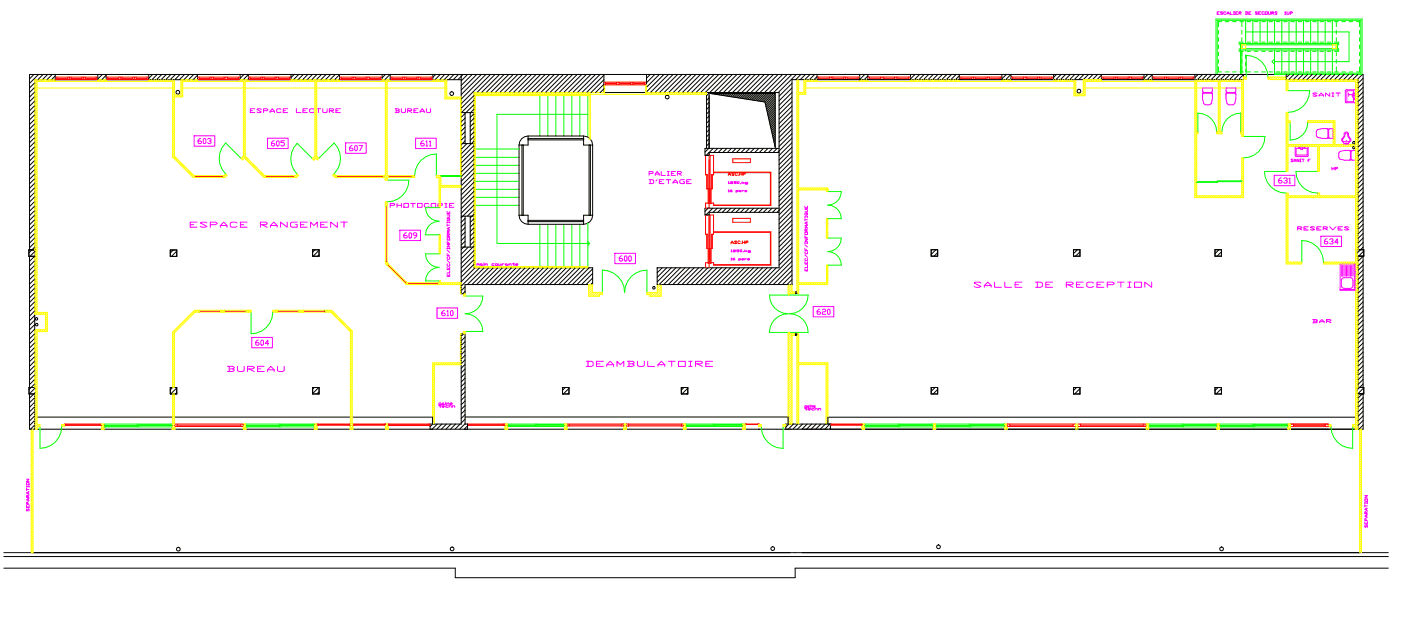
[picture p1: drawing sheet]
<svg xmlns="http://www.w3.org/2000/svg" width="297mm" height="131mm" viewBox="0 0 297 131" stroke-linecap="round" stroke-linejoin="round" font-family="sans-serif">
<g fill="none" stroke="#000" stroke-width=".21">
<path d="M7.2 15.8l-.9 .9M7.4 17.6l-1.1 1.1M7.4 18.5l-1.1 1.1M7.4 19.5l-1.1 1.1M8.2 15.8l-1.9 1.9M9.1 15.8l-1.1 1.1M10.1 15.8l-1.1 1.1M11.1 15.8l-1.1 1.1M11.7 16.9h.1M11.7 15.8h.1M11.7 15.8v1.1M11.7 16.1l-.8 .8"/>
<path d="M20.7 15.8v1.1M20.7 15.8h.1M21.7 15.8l-1 1M22.5 15.8v1.1M22.5 16l-.9 .9M31.5 16.9h.1M31.5 15.8h.1M31.5 15.8v1.1M32.4 15.8l-.9 .8M33.3 15.8l-1.1 1.1M34.3 15.8l-1.1 1.1M35.3 15.8l-1.1 1.1"/>
<path d="M36.2 15.8l-1.1 1.1M37.2 15.8l-1.1 1.1M38.2 15.8l-1.1 1.1M39.1 15.8l-1.1 1.1M40.1 15.8l-1.1 1.1M41.1 15.8l-1.1 1.1M41.9 16.9h.1M41.9 15.8h.1M41.9 15.8v1.1M41.9 16l-1 .9M50.9 15.8v1.1M51.6 16.9l1.1-1.1v1.1"/>
<path d="M51.7 15.8l-.8 .8M52.7 16.8l-.2 .1M61.7 16.9h.1M61.7 15.8h.1M61.7 15.8v1.1M62.4 15.8l-.7 .7M63.3 15.8l-1.1 1.1M64.3 15.8l-1.1 1.1M65.3 15.8l-1.1 1.1M66.2 15.8l-1.1 1.1M67.2 15.8l-1.1 1.1M68.2 15.8l-1.1 1.1"/>
<path d="M69.1 15.8l-1.1 1.1M70.1 15.8l-1.1 1.1M71.1 15.8l-1.1 1.1M72 16.9h.1M72 15.8h.1M72 15.8v1.1M72 15.9l-1.1 1M72 16.8l-.1 .1M81 15.8v1.1M81.7 15.8l-.7 .7M82.7 15.8l-1.1 1.1M82.7 15.8v1.1"/>
<path d="M82.7 16.7l-.2 .2M91.8 15.8v1.1M92.4 15.8l-.6 .6M93.3 15.8l-1.1 1.1M94.3 15.8l-1.1 1.1M95.3 15.8l-1.1 1.1M96.2 15.8l-1.1 1.1M97.2 15.8l-1.1 1.1M97.8 16.9h-90.4v36.1M98.2 15.8l-1.1 1.1M99.1 15.8l-1.3 1.4M100.1 15.8l-2.3 2.3"/>
<path d="M101.1 15.8l-3.3 3.3M102 15.8l-4.2 4.3M103 15.8l-5.2 5.2M104 15.8l-6.2 6.2M105 15.8l-3.9 3.8M105.9 15.8l-3.8 3.8M106.9 15.8l-3.8 3.8M107.9 15.8l-3.9 3.8M108.8 15.8l-3.8 3.8M109.8 15.8l-3.8 3.8M110.8 15.8l-3.9 3.8M111.7 15.8l-3.8 3.8"/>
<path d="M112.7 15.8l-3.8 3.8M113.7 15.8l-3.9 3.8M114.6 15.8l-3.8 3.8M115.6 15.8l-3.8 3.8M116.6 15.8l-3.9 3.8M117.5 15.8l-3.8 3.8M118.5 15.8l-3.8 3.8M119.5 15.8l-3.9 3.8M120.4 15.8l-3.8 3.8M121.4 15.8l-3.8 3.8M122.4 15.8l-3.9 3.8M123.3 15.8l-3.8 3.8"/>
<path d="M124.3 15.8l-3.8 3.8M125.3 15.8l-3.9 3.8M126.2 15.8l-3.8 3.8M127.2 15.8l-3.8 3.8M128 15.8v3.8M128 15.9l-3.7 3.7M128 16.9l-2.7 2.7M128 17.9l-1.7 1.7M128 18.8l-.7 .8M137.1 15.8v3.8M137.9 15.8l-.8 .8M138.8 15.8l-1.7 1.8"/>
<path d="M139.8 15.8l-2.7 2.7M140.8 15.8l-3.7 3.7M141.7 15.8l-3.8 3.8M142.7 15.8l-3.8 3.8M143.7 15.8l-3.9 3.8M144.6 15.8l-3.8 3.8M145.6 15.8l-3.8 3.8M146.6 15.8l-3.9 3.8M147.5 15.8l-3.8 3.8M148.5 15.8l-3.8 3.8M149.5 15.8l-3.9 3.8M149.8 19.6v11.9"/>
<path d="M150.3 19.7v11.8M150.3 19.8l-.5 .5M150.4 15.8l-3.8 3.8M150.6 19.8h13.8v11.5l-2.2-9.7zM150.9 19.8l-.1 .1M151.2 19.8v.1M151.4 15.8l-3.8 3.8M151.6 19.8l-.1 .2M152 19.8l-.2 .2M152.4 15.8l-3.9 3.8M152.4 19.8l-.2 .3M152.8 19.8l-.3 .3"/>
<path d="M153.2 19.8l-.4 .4M153.3 15.8l-3.8 3.8M153.6 19.8l-.4 .4M154 19.8l-.5 .5M154.3 15.8l-3.8 3.8M154.3 19.8l-.5 .5M154.7 19.8l-.5 .6M155.1 19.8l-.6 .6M155.3 15.8l-3.9 3.8M155.5 19.8l-.7 .7M155.9 19.8l-.7 .8M156.2 15.8l-3.8 3.8"/>
<path d="M156.3 19.8l-.8 .8M156.7 19.8l-.9 .9M157.1 19.8l-.9 .9M157.2 15.8l-3.8 3.8M157.4 19.8l-.9 1M157.8 19.8l-.9 1M158.2 15.8l-3.8 3.8M158.2 19.8l-1 1.1M158.6 19.8l-1.1 1.1M159 19.8l-1.1 1.2M159.2 15.8l-3.9 3.8M159.4 19.8l-1.2 1.2"/>
<path d="M159.8 19.8l-1.3 1.3M160.1 15.8l-3.8 3.8M160.2 19.8l-1.3 1.3M160.5 19.8l-1.3 1.4M160.9 19.8l-1.4 1.4M161.1 15.8l-3.8 3.8M161.3 19.8l-1.4 1.5M161.7 19.8l-1.5 1.5M162.1 15.8l-3.9 3.8M162.1 19.8l-1.6 1.6M162.5 19.8l-1.6 1.6M162.9 19.8l-1.7 1.7"/>
<path d="M163 15.8l-3.8 3.8M163.2 19.8l-1.7 1.7M163.6 19.8l-1.7 1.8M164 15.8l-3.8 3.8M164 19.8l-1.8 1.9M164.4 19.9l-2.1 2.1M165 15.8l-3.9 3.8M165.9 15.8l-3.8 3.8M166.9 15.8l-3.8 3.8M167.9 15.8l-3.9 3.8M167.9 18.6l-2.7 2.8M167.9 17.7l-2.7 2.7"/>
<path d="M167.9 19.6l-2.7 2.8M168.8 15.8l-3.8 3.8M169.8 15.8l-1.1 1.1M170.8 15.8l-1.1 1.1M171.7 15.8l-1.1 1.1M172.7 15.8l-1.1 1.1M173.2 15.8h.1M173.2 15.8v1.1M173.2 16.2l-.6 .7M182.3 15.8v1.1l1.1-1.1M182.4 15.8l-.1 .1M184 15.8v1.1"/>
<path d="M184 16.1l-.8 .8M193.1 15.8v1.1M194 15.8l-.9 .9M195 15.8l-1.1 1.1M195.9 15.8l-1.1 1.1M196.9 15.8l-1.1 1.1M197.9 15.8l-1.1 1.1M198.8 15.8l-1.1 1.1M199.8 15.8l-1.1 1.1M200.8 15.8l-1.1 1.1M201.7 15.8l-1.1 1.1M202.7 15.8l-1.1 1.1"/>
<path d="M203.4 15.8v1.1M203.4 16.1l-.8 .8M212.4 15.8v1.1M213.2 16.9l1.1-1.1v1.1M213.4 15.8l-1 .9M214.3 16.7l-.1 .2M223.4 15.8h.1M223.4 15.8v1.1M224 15.8l-.6 .6M225 15.8l-1.1 1.1M225.9 15.8l-1.1 1.1M226.9 15.8l-1.1 1.1"/>
<path d="M227.9 15.8l-1.1 1.1M228.8 15.8l-1.1 1.1M229.8 15.8l-1.1 1.1M230.8 15.8l-1.1 1.1M231.7 15.8l-1.1 1.1M232.7 15.8l-1.1 1.1M233.5 15.8h.1M233.5 15.8v1.1M233.5 16l-.9 .9M242.5 15.8v1.1M243.4 15.8l-.9 .8M244.3 15.8v1.1"/>
<path d="M244.3 15.8l-1.1 1.1M244.3 16.8l-.1 .1M253.3 15.8h.1M253.3 15.8v1.1M254 15.8l-.7 .7M255 15.8l-1.1 1.1M255.9 15.8l-1.1 1.1M256.9 15.8l-1.1 1.1M257.9 15.8l-1.1 1.1M258.9 15.8l-1.1 1.1M259.8 15.8l-1.1 1.1M260.8 15.8l-1.1 1.1"/>
<path d="M261.8 15.8l-1.1 1.1M262.7 15.8l-1.1 1.1M263.7 15.8h.1M263.7 15.8v1.1h-95.8v43.5h-28.6v-3.6h25.9v-37.2h-64.7v37.2h25.2v3.6h-27.1v1.9h-.8v-46.5M263.7 15.8l-1.1 1.1M263.7 16.8l-.1 .1M272.7 15.8v1.1h15.2v36.1M273.4 15.8l-.7 .7M274.3 15.8l-1.1 1.1M275.3 15.8l-1.1 1.1M276.3 15.8l-1.1 1.1M277.2 15.8l-1.1 1.1"/>
<path d="M278.2 15.8l-1.1 1.1M279.2 15.8l-1.1 1.1M280.1 15.8l-1.1 1.1M281.1 15.8l-1.1 1.1M282.1 15.8l-1.1 1.1M283 15.8l-1.1 1.1M284 15.8l-1.1 1.1M285 15.8l-1.1 1.1M285.9 15.8l-1 1.1M286.9 15.8l-1.1 1.1M287.9 15.8l-1.1 1.1M288.9 15.8l-1.1 1.1"/>
<path d="M289 16.6l-1.1 1.1M289 17.6l-1.1 1.1M289 18.5l-1.1 1.1M289 19.5l-1.1 1.1M7.4 20.5l-1.1 1.1M7.4 21.4l-1.1 1.1M7.4 22.4l-1.1 1.1M7.4 23.4l-1.1 1.1M7.4 24.3l-1.1 1.1M7.4 25.3l-1.1 1.1M7.4 26.3l-1.1 1.1M7.4 27.3l-1.1 1"/>
<path d="M7.4 28.2l-1.1 1.1M7.4 29.2l-1.1 1.1M7.4 30.2l-1.1 1M7.4 31.1l-1.1 1.1M7.4 32.1l-1.1 1.1M7.4 33.1l-1.1 1.1M7.4 34l-1.1 1.1M7.4 35l-1.1 1.1M7.4 36l-1.1 1.1M7.4 36.9l-1.1 1.1M7.4 37.9l-1.1 1.1M7.4 38.9l-1.1 1.1"/>
<path d="M7.4 39.8l-1.1 1.1M97.8 30.5h2.7M97.8 23.9h2.7M98.6 23.9v6.6M98.6 24.1l-.8 .8M98.6 25.1l-.8 .8M98.6 26l-.8 .8M98.6 27l-.8 .8M98.6 28l-.8 .8M98.6 28.9l-.8 .8M98.6 29.9l-.8 .8M99 30.5l-1.2 1.2"/>
<path d="M99.7 23.9v6.6M100.5 20.2l-2.7 2.8M100.5 21.2l-2.7 2.7M100.5 22.2l-1.7 1.7M100.5 23.1l-.8 .9M100.5 25.1l-.8 .8M100.5 26l-.8 .9M100.5 24.1l-.8 .8M100.5 27l-.8 .8M100.5 28l-.8 .8M100.5 28.9l-.8 .9M100.5 29.9l-2.7 2.7"/>
<path d="M100.5 30.9l-2.7 2.7M100.5 31.8l-2.7 2.8M100.5 32.8l-2.7 2.8M100.5 33.8l-2.7 2.7M100.5 34.8l-2.7 2.7M100.5 35.7l-2.7 2.8M100.5 36.7l-2.7 2.7M100.5 37.7l-2.7 2.7M100.5 38.6l-2.7 2.8M100.5 39.6l-2.7 2.7M110 30.8v14.9M110.7 30.8v14.9"/>
<path d="M110.9 30.8v14.9M112 28.9a1.92 1.92 0 0 0-2 1.9M112 28.9v1.9h-2M112 28.9h11.7M112 29.7h11.7M112 29.4h11.7M123.7 28.9a1.92 1.92 0 0 1 2 1.9M123.7 28.9v1.9h2M124.9 30.8v14.9M125.2 30.8v14.9M125.7 30.8v14.9M150.3 28.5l-.5 .5"/>
<path d="M150.3 26.5l-.5 .6M150.3 20.7l-.5 .6M150.3 23.6l-.5 .6M150.3 24.6l-.5 .6M150.3 25.6l-.5 .5M150.3 29.4l-.5 .6M150.3 21.7l-.5 .5M150.3 22.7l-.5 .5M150.3 27.5l-.5 .6M150.3 30.4l-.5 .6M150.3 31.4l-.8 .9M151.2 31.5l-1.5 1.5"/>
<path d="M152.2 31.5l-.9 .9M153.2 31.5l-.9 .9M154.1 31.5l-.9 .9M155.1 31.5l-.9 .9M156.1 31.5l-.9 .9M157 31.5l-.8 .9M158 31.5l-.9 .9M159 31.5l-.9 .9M159.9 31.5l-.8 .9M160.9 31.5l-.9 .9M161.9 31.5l-.9 .9M162.8 31.5l-.8 .9"/>
<path d="M163.8 31.5l-.9 .9M164.4 31.1h-.1M164.4 30.7l-.1 .1M164.4 30.3l-.2 .2M164.4 29.9l-.3 .3M164.4 29.6l-.4 .3M164.4 29.2l-.4 .4M164.4 28.8l-.5 .4M164.4 28.4l-.6 .5M164.4 28l-.6 .6M164.4 27.6l-.7 .7M164.4 27.2l-.8 .8"/>
<path d="M164.4 26.8l-.9 .9M164.4 26.5l-.9 .9M164.4 26.1l-1 .9M164.4 25.7l-1.1 1M164.4 25.3l-1.1 1.1M164.4 24.9l-1.2 1.2M164.4 24.5l-1.3 1.3M164.4 24.1l-1.4 1.4M164.4 23.7l-1.4 1.4M164.4 23.4l-1.5 1.4M164.4 23l-1.6 1.5M164.4 22.6l-1.6 1.6"/>
<path d="M164.4 22.2l-1.7 1.7M164.4 21.8l-1.8 1.8M164.4 21.4l-1.9 1.8M164.4 21l-1.9 1.9M164.4 20.7l-2 1.9M164.4 20.3l-2.1 2M164.8 31.5l-.9 .9M165.2 31.5h-15.7v1.5h.8v-.6h14.9M167.9 26.4l-2.7 2.7M167.9 22.5l-2.7 2.8M167.9 20.6l-2.7 2.7M167.9 21.6l-2.7 2.7"/>
<path d="M167.9 23.5l-2.7 2.7M167.9 24.5l-2.7 2.7M167.9 25.4l-2.7 2.8M167.9 27.4l-2.7 2.7M167.9 28.3l-2.7 2.8M167.9 29.3l-3 3.1M167.9 30.3l-2.7 2.7M167.9 32.2l-2.7 2.7M167.9 33.2l-2.7 2.7M167.9 34.1l-2.7 2.8M167.9 35.1l-2.7 2.7M167.9 37l-2.7 2.8"/>
<path d="M167.9 38l-2.7 2.7M167.9 39.9l-2.7 2.8M167.9 31.2l-2.7 2.8M167.9 36.1l-2.7 2.7M167.9 39l-2.7 2.7M289 22.4l-1.1 1.1M289 23.4l-1.1 1.1M289 20.5l-1.1 1.1M289 21.5l-1.1 1M289 24.4l-1.1 1.1M289 25.3l-1.1 1.1M289 26.3l-1.1 1.1"/>
<path d="M289 27.3l-1.1 1.1M289 28.2l-1.1 1.1M289 29.2l-1.1 1.1M289 30.2l-1.1 1.1M289 31.1l-1.1 1.1M289 32.1l-1.1 1.1M289 33.1l-1.1 1.1M289 34l-1.1 1.1M289 35l-1.1 1.1M289 36l-1.1 1.1M289 36.9l-1.1 1.1M289 37.9l-1.1 1.1"/>
<path d="M289 38.9l-1.1 1.1M289 39.8l-1.1 1.1M6.1 53h1.4v1.4h-1.4zM6.3 54.4v27.8M7.4 54.4v27.8M7.4 40.8l-1.1 1.1M7.4 41.8l-1.1 1.1M7.4 42.7l-1.1 1.1M7.4 43.7l-1.1 1.1M7.4 44.7l-1.1 1.1M7.4 45.6l-1.1 1.1M7.4 46.6l-1.1 1.1"/>
<path d="M7.4 47.6l-1.1 1.1M7.4 48.5l-1.1 1.1M7.4 49.5l-1.1 1.1M7.4 50.5l-1.1 1.1M7.4 51.4l-1.1 1.1M7.4 52.4l-1.3 1.2M7.4 55.3l-1.1 1.1M7.4 56.3l-1.1 1.1M7.4 57.3l-1.1 1M7.4 58.2l-1.1 1.1M7.4 59.2l-1.1 1.1M7.5 53.2l-1.2 1.3"/>
<path d="M7.5 54.2l-1.2 1.2M36.1 53h1.4v1.4h-1.4zM36.7 53l-.6 .7M37.5 53.3l-1.2 1.1M37.5 54.2l-.2 .2M66.3 53h1.3v1.4h-1.3zM66.8 53l-.5 .5M67.6 53.1l-1.2 1.3M67.6 54.1l-.2 .3M97.8 52.4h2.7M97.8 45.9h2.7M98.6 45.9v6.5"/>
<path d="M98.6 46.3l-.8 .9M98.6 47.3l-.8 .8M98.6 48.3l-.8 .8M98.6 49.2l-.8 .9M98.6 50.2l-.8 .8M98.6 51.2l-.8 .8M98.6 52.2l-.8 .8M99.3 52.4l-1.5 1.5M99.7 45.9v6.5M100.5 40.6l-2.7 2.7M100.5 41.5l-2.7 2.8M100.5 42.5l-2.7 2.7"/>
<path d="M100.5 43.5l-2.7 2.7M100.5 44.4l-1.4 1.5M100.5 45.4l-.8 .8M100.5 46.4l-.8 .8M100.5 47.3l-.8 .9M100.5 49.3l-.8 .8M100.5 48.3l-.8 .8M100.5 50.2l-.8 .9M100.5 51.2l-.8 .8M100.5 52.2l-2.7 2.7M100.5 53.1l-2.7 2.8M100.5 54.1l-2.7 2.7"/>
<path d="M100.5 55.1l-2.7 2.7M100.5 56l-2.7 2.8M100.7 56.8l-2.9 2.9M101.7 56.8l-3.9 3.9M102.7 56.8l-3.6 3.6M103.6 56.8l-3.5 3.6M104.6 56.8l-3.6 3.6M105.6 56.8l-3.6 3.6M106.5 56.8l-3.5 3.6M107.5 56.8l-3.6 3.6M108.5 56.8l-3.6 3.6M109.4 56.8l-3.5 3.6"/>
<path d="M110 45.7a1.92 1.92 0 0 0 2 1.9M110 45.7h2v1.9M110.4 56.8l-3.6 3.6M111.4 56.8l-3.6 3.6M112 47.6h11.7M112 47h11.7M112 46.7h11.7M112.3 56.8l-3.5 3.6M113.3 56.8l-3.6 3.6M114.3 56.8l-3.6 3.6M115.2 56.8l-3.5 3.6M116.2 56.8l-3.6 3.6"/>
<path d="M117.2 56.8l-3.6 3.6M118.1 56.8l-3.5 3.6M119.1 56.8l-3.5 3.6M120.1 56.8l-3.6 3.6M121 56.8l-3.5 3.6M122 56.8l-3.5 3.6M123 56.8l-3.6 3.6M124 56.8l-3.6 3.6M124.9 56.8l-3.5 3.6M125.7 45.7a1.92 1.92 0 0 1-2 1.9M125.7 45.7h-2v1.9M125.7 59l-1.4 1.4"/>
<path d="M125.7 57l-3.4 3.4M125.7 58l-2.4 2.4M125.7 60l-.5 .4M139.4 56.8l-.1 .1M140.4 56.8l-1.1 1.1M141.4 56.8l-2.1 2M142.3 56.8l-3 3M143.3 56.8l-3.6 3.6M144.3 56.8l-3.6 3.6M145.2 56.8l-3.5 3.6M146.2 56.8l-3.5 3.6M147.2 56.8l-3.6 3.6"/>
<path d="M148.1 56.8l-3.5 3.6M149.1 56.8l-3.5 3.6M150.1 56.8l-3.6 3.6M150.1 44.2l-.6 .6M151.1 56.8l-3.6 3.6M151.1 44.2l-1.4 1.4M152 56.8l-3.5 3.6M152.1 44.2l-.9 .9M153 56.8l-3.6 3.6M153 44.2l-.8 .9M154 56.8l-3.6 3.6M154 44.2l-.9 .9"/>
<path d="M154.9 56.8l-3.5 3.6M155 44.2l-.9 .9M155.9 56.8l-3.6 3.6M155.9 44.2l-.8 .9M156.9 56.8l-3.6 3.6M156.9 44.2l-.9 .9M157.8 56.8l-3.5 3.6M157.9 44.2l-.9 .9M158.8 56.8l-3.6 3.6M158.8 44.2l-.8 .9M159.8 56.8l-3.6 3.6M159.8 44.2l-.9 .9"/>
<path d="M160.7 56.8l-3.5 3.6M160.8 44.2l-.9 .9M161.7 56.8l-3.6 3.6M161.7 44.2l-.8 .9M162.7 56.8l-3.6 3.6M162.7 44.2l-.9 .9M163.6 56.8l-3.5 3.6M163.7 44.2l-.9 .9M164.6 56.8l-3.6 3.6M164.7 44.2l-.9 .9M165.2 44.2h-15.7v1.4h.8v-.5h14.9M167.9 40.9l-2.7 2.7"/>
<path d="M167.9 41.9l-3.2 3.2M167.9 42.8l-2.7 2.8M167.9 43.8l-2.7 2.8M167.9 44.8l-2.7 2.7M167.9 45.7l-2.7 2.8M167.9 46.7l-2.7 2.8M167.9 47.7l-2.7 2.7M167.9 48.7l-2.7 2.7M167.9 49.6l-2.7 2.8M167.9 50.6l-2.7 2.7M167.9 51.6l-2.7 2.7M167.9 52.5l-2.7 2.8"/>
<path d="M167.9 53.5l-2.7 2.7M167.9 54.5l-5.9 5.9M167.9 55.4l-4.9 5M167.9 56.4l-4 4M167.9 57.4l-3 3M167.9 58.3l-2 2.1M167.9 59.3l-1.1 1.1M197.4 53h1.4v1.4h-1.4zM197.5 53h-.1M198.4 53l-1 1M198.8 53.6l-.8 .8M227.6 53h1.4v1.4h-1.4z"/>
<path d="M228.4 53l-.8 .8M229 53.4l-1 1M257.6 53h1.4v1.3h-1.4zM258.4 53l-.8 .8M259 53.4l-1 .9M287.8 53h1.3v1.3h-1.3zM287.9 54.3v27.9M289 53v-37.2h-282.7v37.2M289 54.3v27.9M289 40.8l-1.1 1.1M289 41.8l-1.1 1.1M289 42.7l-1.1 1.1"/>
<path d="M289 43.7l-1.1 1.1M289 44.7l-1.1 1.1M289 45.7l-1.1 1M289 46.6l-1.1 1.1M289 47.6l-1.1 1.1M289 48.6l-1.1 1M289 49.5l-1.1 1.1M289 50.5l-1.1 1.1M289 51.5l-1.1 1.1M289 52.4l-1.2 1.3M289 55.3l-1.1 1.1M289 56.3l-1.1 1.1"/>
<path d="M289 57.3l-1.1 1.1M289 58.2l-1.1 1.1M289 59.2l-1.1 1.1M289.1 53.3l-1.2 1.2M289.1 54.2l-1.2 1.3M7.4 60.2l-1.1 1.1M7.4 70.8l-1.1 1.1M7.4 75.6l-1.1 1.1M7.4 76.6l-1.1 1.1M7.4 77.6l-1.1 1.1M7.4 78.5l-1.1 1.1M7.4 79.5l-1.1 1.1"/>
<path d="M7.4 61.1l-1.1 1.1M7.4 62.1l-1.1 1.1M7.4 63.1l-1.1 1.1M7.4 64l-1.1 1.1M7.4 65l-1.1 1.1M7.4 66l-1.1 1.1M7.4 66.9l-1.1 1.1M7.4 67.9l-1.1 1.1M7.4 68.9l-1.1 1.1M7.4 69.8l-1.1 1.1M7.4 71.8l-1.1 1.1M7.4 72.7l-1.1 1.1"/>
<path d="M7.4 73.7l-1.1 1.1M7.4 74.7l-1.1 1.1M98.3 70.8l-.5 .6M98.6 78.3l-.8 .8M98.6 60.9l-.8 .8M98.6 61.8l-.5 .5M98.6 72.5l-.8 .8M98.6 74.4l-.8 .8M98.6 75.4l-.8 .8M98.6 77.3l-.8 .8M98.6 79.3l-.8 .8M98.6 71.5l-.8 .8"/>
<path d="M98.6 73.4l-.8 .9M98.6 76.4l-.8 .8M167.9 60.3l-.1 .1M168.6 62h.4M168.6 62.1h.4M168.6 62.2h.4M168.6 70.8v.4M168.7 61.9v.4M168.7 70.8l.1 .4M168.8 61.9v.4M168.9 70.8v.4M168.9 62v.3"/>
<path d="M169 71.1h-.4M169 71h-.4M169 70.9h-.4M289 60.2l-1.1 1.1M289 61.1l-1.1 1.1M289 62.1l-1.1 1.1M289 63.1l-1.1 1.1M289 64l-1.1 1.1M289 65l-1.1 1.1M289 66l-1.1 1.1M289 66.9l-1.1 1.1M289 67.9l-1.1 1.1"/>
<path d="M289 68.9l-1.1 1.1M289 69.9l-1.1 1M289 70.8l-1.1 1.1M289 71.8l-1.1 1.1M289 72.8l-1.1 1M289 73.7l-1.1 1.1M289 74.7l-1.1 1.1M289 75.7l-1.1 1.1M289 76.6l-1.1 1.1M289 77.6l-1.1 1.1M289 78.6l-1.1 1.1M289 79.5l-1.1 1.1"/>
<path d="M6.2 82.2h1.3v1.4h-1.3zM6.3 83.6v7.5h1.1v-7.5M7.4 80.5l-1.1 1.1M7.4 84.4l-1.1 1M7.4 90.2l-.9 .9M7.4 81.5l-1.2 1.1M7.4 85.3l-1.1 1.1M7.4 86.3l-1.1 1.1M7.4 87.3l-1.1 1.1M7.4 88.2l-1.1 1.1M7.4 89.2l-1.1 1.1M7.5 82.3l-1.3 1.3"/>
<path d="M7.5 83.2l-1.2 1.3M7.9 88.5h28.7M36.1 82.2h1.4v1.4h-1.4zM36.6 82.2l-.5 .5M37 88.5h37.2M37.5 82.3l-1.3 1.3M37.5 83.3l-.3 .3M66.3 82.2h1.4v1.4h-1.4zM66.6 82.2l-.3 .3M67.6 82.2l-1.3 1.3M67.7 83.1l-.5 .5M74.7 88.5h17v1.5"/>
<path d="M91.2 91.1v-1.1h6.6v-19.2h.8v19.2h.5v1.1M91.8 90l-.6 .5M92.7 90l-1.1 1.1M93.7 90l-1.1 1.1M94.7 90l-1.1 1.1M95.6 90l-1.1 1.1M96.6 90l-1.1 1.1M97.6 90l-1.1 1.1M98.6 88.5h68.5v1.5M98.6 89.9l-1.2 1.2M98.6 88l-.8 .8M98.6 86l-.8 .9"/>
<path d="M98.6 82.2l-.8 .8M98.6 80.2l-.8 .8M98.6 91.1h.1M98.6 85.1l-.8 .8M98.6 87l-.8 .8M98.6 88.9l-.8 .9M98.6 81.2l-.8 .8M98.6 83.1l-.8 .8M98.6 84.1l-.8 .8M99.1 90.3l-.7 .8M119.3 82.2h1.3v1.4h-1.3zM119.8 82.2l-.5 .6"/>
<path d="M120.6 82.4l-1.2 1.2M120.6 83.4l-.2 .2M144.5 82.2h1.3v1.4h-1.3zM145 82.2l-.5 .6M145.8 82.4l-1.2 1.2M145.8 83.3l-.2 .3M160.8 91.1h.1M166.6 91.1v-1.1h9.5v1.1M167.3 90l-.7 .6M168.2 90l-1.1 1.1M169.2 90l-1.1 1.1M170.2 90l-1.1 1.1"/>
<path d="M171.1 90l-1.1 1.1M172.1 90l-1.1 1.1M173.1 90l-1.1 1.1M174 90l-1.1 1.1M175 90l-1.1 1.1M176 90l-1.1 1.1M176.1 90.8l-.3 .3M197.4 82.2h1.4v1.4h-1.4zM198.2 82.2l-.8 .8M198.8 82.6l-1 1M227.6 82.2h1.4v1.4h-1.4zM228.2 82.2l-.6 .7"/>
<path d="M229 82.5l-1.2 1.1M229 83.4l-.2 .2M257.6 82.2h1.4v1.4h-1.4zM258.2 82.2l-.6 .7M259 82.5l-1.2 1.1M259 83.4l-.2 .2M287.4 88.5h-111.9v1.5M287.8 82.2h1.3v1.4h-1.3zM287.9 83.6v7.5M289 80.5l-1.1 1.1M289 81.5l-1.2 1.2M289 83.6v7.5h-281.1"/>
<path d="M289 84.4l-1.1 1.1M289 85.3l-1.1 1.1M289 86.3l-1.1 1.1M289 87.3l-1.1 1.1M289 88.2l-1.1 1.1M289 89.2l-1.1 1.1M289 90.2l-.9 .9M289.1 82.3l-1.2 1.3M289.1 83.3l-1.2 1.2M.8 117.3h293.5M.8 118.1h293.5M.8 120.5h95.7v2.1h72.1v-2.1h125.7"/>
<circle cx="37.7" cy="19.6" r=".41"/>
<circle cx="95.8" cy="19.9" r=".41"/>
<circle cx="228.8" cy="19.3" r=".41"/>
<circle cx="141.5" cy="20.6" r=".41"/>
<circle cx="287" cy="30.3" r=".27"/>
<circle cx="287" cy="31.3" r=".27"/>
<circle cx="7.7" cy="67.7" r=".27"/>
<circle cx="7.8" cy="68.9" r=".27"/>
<circle cx="138.6" cy="61.1" r=".27"/>
<circle cx="37.8" cy="116.5" r=".41"/>
<circle cx="95.9" cy="116.5" r=".41"/>
<circle cx="163.8" cy="116.4" r=".41"/>
<circle cx="199" cy="116" r=".41"/>
<circle cx="259" cy="116.4" r=".41"/>
</g>
<g fill="none" stroke="#0f0" stroke-width=".21">
<path d="M258.4 6.4v.8M258.4 8v.8M258.4 9.5v.8M258.4 11.1v.8M258.4 12.6v.8M258.4 14.2v1.1h.6M259 4.6h-.6v1.1M259.8 4.6h.8M259.8 15.3h.8M261.3 4.6h.8M261.3 15.3h.8M262.7 10.3v.6h.9"/>
<path d="M262.9 4.6h.7M262.9 15.3h.7M263 15.8v-6.6h20.6v1.4h-20.3v5.2M263.3 9.5h20v.8h-20zM263.3 4.6v1.1M263.3 6.5v.7M263.3 8v.8M263.6 8.9h-.9v.6M264.1 4.3v4.9M264.1 10.3v.6M264.1 11.6v.8M264.1 13.2v.8"/>
<path d="M264.1 14.7v.6M264.2 6.8h21.8v6.3h-15.8M264.2 16.4v-4.7a4.6 4.6 0 0 1 4.6 4.7M264.4 8.9h.8M264.4 10.9h.8M264.4 4.6h.8M264.4 15.3h.8M265.6 4.3v4.9M265.9 8.9h.8M265.9 10.9h.8M266 4.6h.7M266 15.3h.7"/>
<path d="M267.2 4.3v4.9M267.5 8.9h.8M267.5 10.9h.8M267.5 4.6h.8M267.5 15.3h.8M268.7 4.3v4.9M269 8.9h.8M269 10.9h.8M269.1 4.6h.7M269.1 15.3h.7M270.2 4.3v4.9M270.2 10.6v5.2h18.6v-11.8h-31v11.8"/>
<path d="M270.2 15.5h18.3v-11.2h-30.4v11.5M270.3 12.5l-.6 .6 .6 .5M270.6 8.9h.7M270.6 10.9h.7M270.6 4.6h.8M270.6 15.3h.8M271.8 4.3v4.9M271.8 10.6v4.9M272.1 8.9h.8M272.1 10.9h.8M272.1 4.6h.8M272.1 15.3h.8"/>
<path d="M273.1 19.2h4.6a4.6 4.6 0 0 1-4.6 4.6M273.3 4.3v4.9M273.3 10.6v4.9M273.7 8.9h.7M273.7 10.9h.7M273.7 4.6h.8M273.7 15.3h.8M274.8 4.3v4.9M274.8 10.6v4.9M275.2 8.9h.8M275.2 10.9h.8M275.2 4.6h.8"/>
<path d="M275.2 15.3h.8M276.4 4.3v4.9M276.4 10.5v5M276.8 8.9h.7M276.8 10.9h.7M276.8 4.6h.8M276.8 15.3h.8M277.9 4.3v5M277.9 10.6v4.9M278.3 8.9h.8M278.3 10.9h.8M278.3 4.6h.8"/>
<path d="M278.3 15.3h.8M279.4 4.3v4.9M279.4 10.6v4.9M279.8 8.9h.8M279.8 10.9h.8M279.9 4.6h.7M279.9 15.3h.7M281 4.3v4.9M281 10.6v4.9M281.4 8.9h.8M281.4 10.9h.8M281.4 4.6h.8"/>
<path d="M281.4 15.3h.8M282.5 4.3v4.9M282.5 10.6v4.9M282.9 8.9h.9v.6M282.9 10.9h.9M283 4.6h.7M283 15.3h.7M283.3 4.6v1.1M283.3 6.4v.8M283.3 8v.8M283.3 11.1v.8M283.3 12.6v.8"/>
<path d="M283.3 14.2v1.1M283.8 10.3v.6M284.5 4.6h.8M284.5 15.3h.8M286 4.6h.8M286 15.3h.8M287.6 4.6h.7v1.1M288.3 6.4v.8M288.3 8v.8M288.3 9.5v.8M288.3 11.1v.8M288.3 12.6v.8"/>
<path d="M288.3 14.2v1.1h-.7M51.1 33.6l-3.3-3.3a4.7 4.7 0 0 0 0 6.6M66.2 33.7l-3.2-3.3a4.6 4.6 0 0 0 0 6.5M67.6 33.6l3.2-3.3a4.6 4.6 0 0 1 0 6.5M82.1 38.2h4.6a4.6 4.6 0 0 1-4.6 4.6M87.9 37.3a4.6 4.6 0 0 1 4.6-4.6v4.6M93.5 37.3h4.2M93.5 37.4h4.2M93.6 37.4h.1M95.5 37.3v.1M95.6 37.3v.1M95.6 37.3h2"/>
<path d="M97.6 37.3v.1M100.8 33.4h9.2M100.8 36.8h9.2M100.8 35.1h9.2M100.8 31.6h9.2M100.8 38.5h9.2M114.5 20.3v8.6M116.2 20.3v8.6M117.8 20.3v8.6M119.5 20.3v8.6M121.2 20.3v8.6M122.9 20.3v8.6"/>
<path d="M124.6 24.2h-19.2v27.5M124.6 20.3v8.7M253.7 38.5v.2h4.5v-.3h5.1v.1zM254 28v-4a4 4 0 0 1 4 4M259.1 28a4 4 0 0 1 4-4v4M263.7 29h4.5a4.5 4.5 0 0 1-4.5 4.5M272.7 36.4h-4.6a4.6 4.6 0 0 0 4.6 4.6M273.5 26v3.7a3.7 3.7 0 0 0 3.8-3.7M279.4 36.4h-4.6a4.6 4.6 0 0 0 4.6 4.6M93.1 53.9h-2.9a2.87 2.87 0 0 0 2.9 2.8 2.88 2.88 0 0 0-2.9 2.9h2.9M93.1 44.1h-2.9a2.87 2.87 0 0 0 2.9 2.8 2.88 2.88 0 0 0-2.9 2.9h2.9M100.8 40.2h9.2"/>
<path d="M100.8 41.9h9.2M100.8 43.6h9.2M105.5 51.7h19.5M114.5 47.6v9M116.2 47.6v9M117.8 47.6v9M119.5 47.6v9M121.2 47.6v9M122.9 47.6v9M124.6 51.3l.4 .4M124.6 47.3v9.3M125 51.7l-.4 .3"/>
<path d="M175.5 40.6h2.9a2.87 2.87 0 0 1-2.9 2.9 2.88 2.88 0 0 1 2.9 2.9h-2.9M175.5 50.5h2.9a2.88 2.88 0 0 1-2.9 2.9 2.87 2.87 0 0 1 2.9 2.9h-2.9M276 55.6v-4.6a4.6 4.6 0 0 1 4.6 4.6M53.2 66.2v4.6a4.6 4.6 0 0 0 4.6-4.6M98.6 62.8h3.8a3.8 3.8 0 0 1-3.8 3.8 3.7 3.7 0 0 1 3.8 3.7h-3.8M127.7 62v-4.7a4.7 4.7 0 0 1 4.7 4.7 4.7 4.7 0 0 1 4.8-4.7v4.7M167.1 62.6h-4a4 4 0 0 0 4 4 4 4 0 0 0-4 3.9h4M167.4 62.6h3.9a4 4 0 0 1-3.9 4 4 4 0 0 1 3.9 3.9h-3.9M8.5 90.5v4.6a4.6 4.6 0 0 0 4.6-4.6M22 90h14.5M22 90.3h14.5M22 90.6h14.5"/>
<path d="M22.4 90.4h6.7M22.4 90.3v.3M29.1 90v.6M29.4 90.1h6.8M29.4 90v.6M36.2 90v.3M52.1 90h14.6M52.1 90.3h14.6M52.1 90.6h14.6M52.5 90.3v.3M52.5 90.4h6.7M59.2 90v.6"/>
<path d="M59.6 90v.6M59.6 90.1h6.7M66.3 90v.3M107.6 90h12.1M107.6 90.2h12.1M107.6 90.5h12.1M107.9 90.2v.3M107.9 90.3h5.6M113.5 90v.5M113.8 90.1h5.6M113.8 90v.5M119.4 90v.2"/>
<path d="M145.4 90h12.1M145.4 90.2h12.1M145.4 90.5h12.1M145.7 90.3h5.6M145.7 90.2v.3M151.3 90v.5M151.6 90.1h5.6M151.6 90v.5M157.2 90v.2M161.4 90.5a4.6 4.6 0 0 0 4.6 4.6v-4.6M183.3 90h14.5M183.3 90.3h14.5"/>
<path d="M183.3 90.6h14.5M183.6 90.4h6.8M183.6 90.3v.3M190.4 90v.6M190.7 90.1h6.8M190.7 90v.6M197.5 90v.3M198.4 90h14.6M198.4 90.3h14.6M198.4 90.6h14.6M198.7 90.4h6.8M198.7 90.3v.3"/>
<path d="M205.5 90v.6M205.9 90.1h6.8M205.9 90v.6M212.7 90v.3M243.6 90h14.4M243.6 90.3h14.4M243.6 90.6h14.4M243.9 90.4h6.7M243.9 90.3v.3M250.6 90v.6M251 90.1h6.7M251 90v.6"/>
<path d="M257.7 90v.3M258.6 90h14.5M258.6 90.3h14.5M258.6 90.6h14.5M258.9 90.4h6.8M258.9 90.3v.3M265.7 90v.6M266 90.1h6.8M266 90v.6M272.8 90v.3M282.2 90.5a4.6 4.6 0 0 0 4.6 4.6v-4.6"/>
</g>
<g fill="none" stroke="#f00" stroke-width=".21">
<path d="M11.7 16.9h9M11.7 16.4h9M12 16.6h2.4M12 16.4v.5M14.4 16.4v.5M14.7 16.4v.5M15.1 16.6h2.3M15.1 16.4v.5M17.4 16.4v.5M17.7 16.4v.5M18.1 16.6h2.3M18.1 16.4v.5"/>
<path d="M20.4 16.4v.5M22.5 16.4h9M22.5 16.9h9M22.8 16.6h2.4M22.8 16.4v.5M25.2 16.4v.5M25.5 16.4v.5M25.9 16.6h2.3M25.9 16.4v.5M28.2 16.4v.5M28.5 16.4v.5M28.9 16.6h2.3"/>
<path d="M28.9 16.4v.5M31.2 16.4v.5M41.9 16.4h9M41.9 16.9h9M42.2 16.6h2.3M42.2 16.4v.5M44.5 16.4v.5M44.9 16.4v.5M45.2 16.6h2.4M45.2 16.4v.5M47.6 16.4v.5M47.9 16.4v.5"/>
<path d="M48.2 16.6h2.4M48.2 16.4v.5M50.6 16.4v.5M52.7 16.4h9M52.7 16.9h9M53 16.4v.5M53 16.6h2.3M55.3 16.4v.5M55.7 16.4v.5M56 16.4v.5M56 16.6h2.3M58.3 16.4v.5"/>
<path d="M58.7 16.4v.5M59 16.4v.5M59 16.6h2.4M61.4 16.4v.5M72 16.4h9M72 16.9h9M72.3 16.6h2.3M72.3 16.4v.5M74.6 16.4v.5M75 16.4v.5M75.3 16.6h2.4M75.3 16.4v.5"/>
<path d="M77.7 16.4v.5M78 16.4v.5M78.3 16.6h2.4M78.3 16.4v.5M80.7 16.4v.5M82.7 16.4h9.1M82.7 16.9h9.1M83.1 16.6h2.3M83.1 16.4v.5M85.4 16.4v.5M85.8 16.4v.5M86.1 16.6h2.3"/>
<path d="M86.1 16.4v.5M88.4 16.4v.5M88.8 16.4v.5M89.1 16.6h2.3M89.1 16.4v.5M91.4 16.4v.5M128 18h9.1M128 17.4h9.1M128.4 17.4v.6M128.4 17.7h2.3M130.7 17.4v.6M131 17.4v.6"/>
<path d="M131.4 17.4v.6M131.4 17.7h2.3M133.7 17.4v.6M134.1 17.4v.6M134.4 17.4v.6M134.4 17.7h2.3M136.7 17.4v.6M173.2 16.3h9.1M173.2 16.9h9.1M173.6 16.6h2.3M173.6 16.3v.6M175.9 16.3v.6"/>
<path d="M176.2 16.3v.6M176.6 16.6h2.3M176.6 16.3v.6M178.9 16.3v.6M179.3 16.3v.6M179.6 16.6h2.3M179.6 16.3v.6M181.9 16.3v.6M184 16.3h9M184 16.9h9M184.3 16.6h2.4M184.3 16.3v.6"/>
<path d="M186.7 16.3v.6M187 16.3v.6M187.4 16.6h2.3M187.4 16.3v.6M189.7 16.3v.6M190 16.3v.6M190.4 16.6h2.3M190.4 16.3v.6M192.7 16.3v.6M203.4 16.9h9M203.4 16.3h9M203.7 16.6h2.4"/>
<path d="M203.7 16.4v.5M206.1 16.4v.5M206.4 16.4v.5M206.7 16.6h2.4M206.7 16.4v.5M209.1 16.4v.5M209.4 16.3v.6M209.8 16.6h2.3M209.8 16.3v.6M212.1 16.3v.6M214.3 16.9h9.1M214.3 16.3h9.1"/>
<path d="M214.7 16.6h2.3M214.7 16.3v.6M217 16.3v.6M217.4 16.3v.6M217.7 16.6h2.3M217.7 16.3v.6M220 16.3v.6M220.4 16.3v.6M220.7 16.6h2.3M220.7 16.3v.6M223 16.3v.6M233.5 16.9h9"/>
<path d="M233.5 16.3h9M233.9 16.6h2.3M233.9 16.3v.6M236.2 16.3v.6M236.5 16.3v.6M236.9 16.6h2.3M236.9 16.3v.6M239.2 16.3v.6M239.5 16.3v.6M239.9 16.6h2.3M239.9 16.3v.6M242.2 16.3v.6"/>
<path d="M244.3 16.9h9M244.3 16.3h9M244.6 16.6h2.4M244.6 16.3v.6M247 16.3v.6M247.3 16.3v.6M247.7 16.6h2.3M247.7 16.3v.6M250 16.3v.6M250.3 16.3v.6M250.7 16.6h2.3M250.7 16.3v.6"/>
<path d="M253 16.3v.6M41.3 37.5h5.9M56.4 37.5h6M71.5 37.5h9.9M82.4 37.5h4.9M149.8 37.1h.3v3h-.3zM150.3 33h-.7v4.1h.2M150.3 32.4v11.8h-.7v-1.1h.5M150.8 37.1h.2v3h-.2zM151 37.1h.3v-4.1h-.8v10.2h.3v-3.1h-.3M151.3 36.5h12.1v7.1h-12.1v-.5h-.5M151.3 36.7h12v6.8h-12"/>
<path d="M154.4 37.2l.3-.5 .2 .5M154.4 37h.5M155.4 33.7h3.7v.8h-3.7zM155.6 36.8h-.5l.5 .3-.1 .1-.4-.1M156.3 36.8h-.4l.1 .4 .3-.1M156.6 37.1v.1M156.8 36.7v.5M156.8 36.9h.5M157.3 36.7v.5M157.6 36.9h.3l.1-.1-.4-.1v.5M81.7 43.7h.4M81.7 55.5h.4"/>
<path d="M81.9 43.7v11.8M82.1 56.1l3.9 3.8M82.3 55.9l-.3 .3M86.1 59.8l-.2 .3M86.6 60v.4M92.8 60v.4M149.8 49.7v3h.3v-3h-.5v-4.1h.7v11.2h-.7v-1.1h.5M150.3 52.7h-.2v3.2h.2M150.3 40.1h-.2v3.1h.2M151 49.7v3h-.2v-3h.5v-4.1h-.8v10.3h.3v-3.2h-.3M151.3 49.2h12.1v7.1h-12.1v-.6h-.5M151.3 49.3h12v6.8h-12"/>
<path d="M155 51.7l.2-.6 .3 .6M155 51.5h.5M155.4 46.3h3.7v.9h-3.7zM156.2 51.2l-.4-.1-.1 .1 .5 .4h-.5M156.9 51.2h-.5v.4h.5M157.2 51.6v.1M157.4 51.1v.6M157.4 51.4h.5M157.9 51.1v.6M158.1 51.4h.4l.1-.2-.5-.1v.6M42.2 66h4.5M42.2 65.8v.4"/>
<path d="M46.7 65.8v.4M47.7 66h4.5M47.7 65.8v.4M52.2 65.8v.4M58.9 65.8v.4M58.9 66h4.5M63.4 65.8v.4M64.4 65.8v.4M64.4 66h4.5M68.9 65.8v.4M86.6 60.2h6.2M13.7 90h7.8v.2h-7.8z"/>
<path d="M13.9 90v.2M21.2 90v.2M21.2 90.1h-7.3M37.1 90h14.5v.5h-14.5zM37.6 90v.5M51.1 90v.5M51.1 90.2h-13.5M67.2 90h7.1v.2h-7.1M67.5 90.1h6.5M67.5 90v.2M74 90v.2M74.8 90h6.9v.2h-6.9"/>
<path d="M75 90.1h6.5M75 90v.2M81.5 90v.2M82.3 90h8.9v.3h-8.9zM82.6 90.1h8.3M82.6 90v.3M90.9 90v.3M99.1 90h8v.2h-8M99.4 90.1h7.4M99.4 90v.2M106.8 90v.2M120.2 90h12.1v.4h-12.1"/>
<path d="M120.6 90.2h11.2M120.6 90v.4M131.8 90v.4M132.8 90h12.1v.4h-12.1zM133.2 90v.4M144.5 90v.4M144.5 90.2h-11.3M158 90l2.8 .1zM158.1 90v.1M158.1 90h2.6M160.7 90v.1M160.8 90h.1"/>
<path d="M176.1 90h6.7v.2h-6.7M176.3 90.1h6.2M176.3 90v.2M182.5 90v.2M214.1 90.2h13.4M214.1 90v.5M227.5 90v.5M228 90h-14.4v.5h14.4M228.6 90h14.4v.5h-14.4M229.1 90.2h13.4M229.1 90v.5M242.5 90v.5"/>
<path d="M273.6 90h8v.5h-8M274.3 90.2h6.7M274.3 90v.5M281 90v.5"/>
</g>
<g fill="none" stroke="#ff0" stroke-width=".21">
<path d="M7.5 16.9l-.1 .2M7.8 18.7h28.8M7.8 17.6l-.4 .5M7.8 18l-.4 .5M7.8 18.5l-.4 .5M7.8 19l-.4 .5M7.8 19.5l-.4 .5M7.8 20l-.4 .5M8 16.9l-.6 .7M8.5 16.9l-.4 .4M9 16.9l-.4 .4M9.5 16.9l-.4 .4"/>
<path d="M10 16.9l-.4 .4M10.4 16.9l-.3 .4M10.9 16.9l-.4 .4M11.4 16.9l-.4 .4M11.7 17.3v-.4h-4.3v36.1h.1v1.4h-.1v12.3h2.3v3.3h-2.3v12.2h.1v1.4h-.1v7.5h.5v-.6h.6M11.7 17.1l-.2 .2M21.1 16.9l-.4 .4v-.4h1.8v.4M21.6 16.9l-.4 .4M22.1 16.9l-.4 .4M22.5 16.9l-.3 .4M31.7 16.9l-.2 .2M32.2 16.9l-.4 .4"/>
<path d="M32.7 16.9l-.4 .4M33.2 16.9l-.4 .4M33.7 16.9l-.4 .4M34.2 16.9l-.4 .4M34.6 16.9l-.3 .4M35.1 16.9l-.4 .4M35.6 16.9l-.4 .4M36.1 16.9l-.4 .4M36.6 16.9l-.4 .4M37 17.5l-.4 .4M37 18l-.4 .3M37 17l-.4 .4"/>
<path d="M37 18.4l-.4 .4M37 18.9l-.4 .4M37 19.9l-.4 .4M37 19.4l-.4 .4M38.5 16.9l-.1 .2M38.7 18.7h12.9M38.7 18.1l-.3 .4M38.7 17.6l-.3 .4M38.7 18.6l-.3 .4M38.7 19.6l-.3 .4M38.7 19.1l-.3 .4M39 16.9l-.6 .6"/>
<path d="M39.5 16.9l-.4 .4M40 16.9l-.4 .4M40.4 16.9l-.3 .4M40.9 16.9l-.4 .4M41.4 16.9l-.4 .4M41.9 16.9h-3.5v3.3h-1.4v-3.3h-5.5v.4M41.9 16.9v.4M41.9 16.9l-.4 .4M50.9 17.3v-.4h1.8l-.1 .4M51.1 16.9l-.2 .2M51.6 16.9l-.4 .4M52 17.5l-.4 .4"/>
<path d="M52 18l-.4 .3M52 18.9l-.4 .4M52 19.4l-.4 .4M52 18.4l-.4 .4M52 19.9l-.4 .4M52.1 16.9l-.5 .5M52.5 16.9l-.3 .4M61.7 17.3v-.4h10.3v.4M61.7 16.9h.1M62.2 16.9l-.4 .4M62.7 16.9l-.4 .4M63.2 16.9l-.4 .4"/>
<path d="M63.7 16.9l-.4 .4M64.2 16.9l-.4 .4M64.6 16.9l-.3 .4M65.1 16.9l-.4 .4M65.6 16.9l-.4 .4M66.1 16.9l-.4 .4M66.6 16.9l-.4 .4M67.1 16.9l-.4 .4M67.2 18.3l-.4 .4h-14.8M67.2 18.7h14.5M67.2 17.8l-.4 .4M67.2 19.7l-.4 .4"/>
<path d="M67.2 19.2l-.4 .4M67.2 18.8l-.4 .3M67.5 16.9l-.7 .8M68 16.9l-.4 .4M68.5 16.9l-.4 .4M69 16.9l-.4 .4M69.5 16.9l-.4 .4M70 16.9l-.4 .4M70.5 16.9l-.4 .4M70.9 16.9l-.3 .4M71.4 16.9l-.4 .4M71.9 16.9l-.4 .4"/>
<path d="M81 17.3v-.4h1.7v.4M81.1 16.9l-.1 .1M81.6 16.9l-.4 .4M81.7 17.3v20h-10.4l-.5-.5-.3 .4 .5 .4M81.7 17.3h-14.5v15.9l.4 .4-.3 .3-.3-.3-.4 .4-.4-.3M82.1 16.9l-.4 .4M82.1 17.4l-.4 .4M82.1 17.9l-.4 .3M82.1 18.3l-.4 .4M82.1 18.8l-.4 .4M82.1 19.3l-.4 .4M82.1 19.8l-.4 .4"/>
<path d="M82.5 16.9l-.3 .4M82.7 17.2v.1M91.8 17.3v-.4h2.9v3.7h3.1v17h-.2M92.2 16.9l-.4 .4M92.7 16.9l-.4 .4M93.2 16.9l-.4 .4M93.7 16.9l-.4 .4M94.2 16.9l-.4 .4M94.7 16.9l-.4 .4M94.7 18.3l-.4 .4h-12.2M94.7 17.8l-.4 .4M94.7 17.3l-.4 .4"/>
<path d="M94.7 18.8l-.4 .4M94.7 19.3l-.4 .3M94.7 19.7l-.4 .4M100.6 19.6l-.1 .1M101.1 19.6l-.6 .6M101.6 19.6l-.7 .7M102.1 19.6l-.7 .7M102.6 19.6l-.7 .7M103.1 19.6l-.7 .7M103.5 19.6l-.6 .7M104 19.6l-.6 .7M104.5 19.6l-.7 .7"/>
<path d="M105 19.6l-.7 .7M105.5 19.6l-.7 .7M106 19.6l-.7 .7M106.4 19.6l-.6 .7M106.9 19.6l-.6 .7M107.4 19.6l-.6 .7M107.9 19.6l-.7 .7M108.4 19.6l-.7 .7M108.9 19.6l-.7 .7M109.3 19.6l-.6 .7M109.8 19.6l-.6 .7M110.3 19.6l-.6 .7"/>
<path d="M110.8 19.6l-.7 .7M111.3 19.6l-.7 .7M111.8 19.6l-.7 .7M112.3 19.6l-.7 .7M112.7 19.6l-.6 .7M113.2 19.6l-.6 .7M113.7 19.6l-.7 .7M114.2 19.6l-.7 .7M114.7 19.6l-.7 .7M115.2 19.6l-.7 .7M115.6 19.6l-.6 .7M116.1 19.6l-.6 .7"/>
<path d="M116.6 19.6l-.7 .7M117.1 19.6l-.7 .7M117.6 19.6l-.7 .7M118.1 19.6l-.7 .7M118.5 19.6l-.6 .7M119 19.6l-.6 .7M119.5 19.6l-.6 .7M120 19.6l-.7 .7M120.5 19.6l-.7 .7M121 19.6l-.7 .7M121.4 19.6l-.6 .7M121.9 19.6l-.6 .7"/>
<path d="M122.4 19.6l-.6 .7M122.9 19.6l-.7 .7M123.4 19.6l-.7 .7M123.9 19.6l-.7 .7M124.3 19.6l-.6 .7M124.8 19.6l-.6 .7M124.9 19.6v9.9h.3v-9.9M137.1 18.5l-.2 .2M137.1 18l-.2 .2M137.1 19l-.2 .2M137.1 19.5l-.2 .2M137.4 19.6l-.4 .4"/>
<path d="M137.9 19.6l-.4 .4M138.4 19.6l-.4 .4M138.9 19.6l-.4 .4M139.4 19.6l-.4 .4M139.8 19.6l-.4 .4M140.3 19.6l-.4 .4M140.8 19.6l-.4 .4M141.3 19.6l-.4 .4M141.8 19.6l-.4 .4M142.3 19.6l-.4 .4M142.7 19.6l-.3 .4M143.2 19.6l-.4 .4"/>
<path d="M143.7 19.6l-.4 .4M144.2 19.6l-.4 .4M144.7 19.6l-.4 .4M145.2 19.6l-.4 .4M145.6 19.6l-.3 .4M146.1 19.6l-.4 .4M146.6 19.6l-.4 .4M147.1 19.6l-.4 .4M147.6 19.6l-.4 .4M148.1 19.6l-.4 .4M148.5 19.6l-.3 .4M149 19.6l-.4 .4"/>
<path d="M149.5 19.6l-.4 .4M149.8 19.8l-.2 .2M169.2 16.9l-.2 .2M169.3 19.6v-2.7h-.3v45.4h.3v-1.9h6.2v-4.1h-.3v3.7h-5.9v-19.7h5.9v.3h.3v-.7h-6.2v-19.9h1.5v-2.7h56.9v3M169.3 18.2l-.3 .4M169.3 19.2l-.3 .3M169.3 17.2l-.3 .4M169.3 17.7l-.3 .4M169.3 18.7l-.3 .4M169.4 19.6l-.4 .4M169.9 19.6l-.4 .4M170.3 19.6l-.3 .4"/>
<path d="M170.6 16.9l-.1 .2M170.8 17.7l-.3 .4M170.8 18.2l-.3 .3M170.8 18.6l-.3 .4M170.8 19.1l-.3 .4M170.8 19.6l-.4 .4M171 18.7h56.7M171.1 16.9l-.6 .7M171.6 16.9l-.4 .4M172.1 16.9l-.4 .4M172.6 16.9l-.4 .4M173.1 16.9l-.4 .4"/>
<path d="M173.2 17.3v-.4h-2.7v2.7h-1.2M173.2 17.2v.1M182.3 17.3v-.4h1.7v.4M182.7 16.9l-.4 .4M183.2 16.9l-.4 .4M183.7 16.9l-.4 .4M184 17.1l-.2 .2M193.1 17.3v-.4h10.3v.4M193.4 16.9l-.3 .3M193.9 16.9l-.4 .4M194.4 16.9l-.4 .4M194.8 16.9l-.4 .4"/>
<path d="M195.3 16.9l-.4 .4M195.8 16.9l-.4 .4M196.3 16.9l-.4 .4M196.8 16.9l-.4 .4M197.3 16.9l-.4 .4M197.7 16.9l-.4 .4M198.2 16.9l-.4 .4M198.7 16.9l-.4 .4M199.2 16.9l-.4 .4M199.7 16.9l-.4 .4M200.2 16.9l-.4 .4M200.6 16.9l-.3 .4"/>
<path d="M201.1 16.9l-.4 .4M201.6 16.9l-.4 .4M202.1 16.9l-.4 .4M202.6 16.9l-.4 .4M203.1 16.9l-.4 .4M203.4 17.1l-.2 .2M212.4 17.3v-.4h1.9v.4M212.7 16.9l-.3 .3M213.2 16.9l-.4 .4M213.7 16.9l-.4 .4M214.2 16.9l-.4 .4M214.3 17.2v.1"/>
<path d="M223.4 16.9h4.7v3M223.4 16.9v.4M223.4 16.9h.1M223.9 16.9l-.4 .4M224.4 16.9l-.4 .4M224.8 16.9l-.4 .4M225.3 16.9l-.4 .4M225.8 16.9l-.4 .4M226.3 16.9l-.4 .4M226.8 16.9l-.4 .4M227.3 16.9l-.4 .4M227.7 16.9l-.3 .4"/>
<path d="M228.1 17.5l-.4 .4M228.1 18.5l-.4 .4M228.1 19l-.4 .4M228.1 19.5l-.4 .3M228.1 17l-.4 .4M228.1 18l-.4 .4M228.1 19.9l-.4 .4M228.6 19.9l-.4 .4M229.1 19.9l-.4 .4M229.5 19.9l-.3 .4M230.1 17.5l-.4 .4M230.1 18.7h23.2"/>
<path d="M230.1 18l-.4 .3M230.1 18.4l-.4 .4M230.1 19.9l-.5 .4M230.1 18.9l-.4 .4M230.1 19.4l-.4 .4M230.2 16.9l-.5 .5M230.6 16.9l-.3 .4M231.1 16.9l-.4 .4M231.6 16.9l-.4 .4M232.1 16.9l-.4 .4M232.6 16.9l-.4 .4M233.1 16.9l-.4 .4"/>
<path d="M233.5 17.3v-.4h-3.8v3h-1.6M233.5 16.9l-.3 .4M242.5 17.3v-.4h1.8v.4M242.7 16.9l-.2 .2M243.2 16.9l-.4 .4M243.7 16.9l-.4 .4M244.2 16.9l-.4 .4M244.3 17.3h.1M253.3 16.9h10.4v12.1h-.4v-.6h-.2v-.4h.2v-10.7h-9.6v10.7h.3v.4h-.3v13.1h9.6v-8h.4v8.4h-10.4zM253.3 17.3h-23.2v3h-2.4M253.4 16.9l-.1 .1M253.7 18.7h4.6"/>
<path d="M253.7 19.5l-.4 .4M253.7 17.5l-.4 .4M253.7 18l-.4 .4M253.7 18.5l-.4 .4M253.7 19l-.4 .4M253.7 20l-.4 .3M253.9 16.9l-.6 .5M254.4 16.9l-.4 .4M254.8 16.9l-.3 .4M255.3 16.9l-.4 .4M255.8 16.9l-.4 .4M256.3 16.9l-.4 .4"/>
<path d="M256.8 16.9l-.4 .4M257.3 16.9l-.4 .4M257.8 16.9l-.4 .4M258.2 16.9l-.4 .4M258.3 16.9h.1M258.3 17.3v10.7h-.3v.4h1.1v-.4h-.4v-10.7M258.7 18.9l-.4 .3M258.7 19.3l-.4 .4M258.7 17.4l-.4 .4M258.7 17.9l-.4 .4M258.7 18.4l-.4 .4M258.7 19.8l-.4 .4"/>
<path d="M258.7 16.9l-.4 .4M259.2 16.9l-.4 .4M259.7 16.9l-.4 .4M260.2 16.9l-.4 .4M260.7 16.9l-.4 .4M261.1 16.9l-.4 .4M261.6 16.9l-.4 .4M262.1 16.9l-.4 .4M262.6 16.9l-.4 .4M263.1 16.9l-.4 .4M263.3 9.5h.8v.8h-.8zM263.6 16.9l-.4 .4"/>
<path d="M263.7 16.4h.1M263.7 18.3l-.4 .4h-4.6M263.7 16.4v.4M263.7 16.4h.5v.4h-.5M263.7 17.3l-.4 .4M263.7 17.8l-.4 .4M263.7 18.7l-.4 .4M263.7 19.2l-.4 .4M263.7 19.7l-.4 .4M264.1 16.4l-.4 .4M264.2 16.7v.1M268.9 16.4l-.1 .1"/>
<path d="M269.4 16.4l-.4 .4M269.9 16.4l-.5 .5M270.4 16.4l-.5 .5M270.9 16.4l-.6 .5M271.4 16.4l-.6 .5M271.8 16.4l-.5 .5M272.3 16.4l-.5 .5M272.7 16.5l-.4 .4M272.8 16.9l-.1 .1M273.1 18l-.4 .4M273.1 17.5l-.4 .4M273.1 18.5l-.4 .4"/>
<path d="M273.1 19l-.3 .2M273.2 16.9l-.5 .5M273.7 16.9l-.4 .4M274.2 16.9l-.4 .4M274.7 16.9l-.4 .4M275.2 16.9l-.4 .4M275.7 16.9l-.4 .4M276.1 16.9l-.4 .4M276.6 16.9l-.4 .4M277.1 16.9l-.4 .4M277.6 16.9l-.4 .4M278.1 16.9l-.4 .4"/>
<path d="M278.6 16.9l-.4 .4M279 16.9l-.3 .4M279.5 16.9l-.4 .4M280 16.9l-.4 .4M280.5 16.9l-.4 .4M281 16.9l-.4 .4M281.5 16.9l-.4 .4M281.9 16.9l-.3 .4M282.4 16.9l-.4 .4M282.5 9.5h.8v.8h-.8zM282.9 16.9l-.4 .4M283.4 16.9l-.4 .4"/>
<path d="M283.9 16.9l-.4 .4M284.4 16.9l-.4 .4M284.9 16.9l-.4 .4M285.3 16.9l-.4 .4M285.8 16.9l-.4 .4M286.3 16.9l-.4 .4M286.8 16.9l-.4 .4M287.3 16.9l-.4 .4M287.8 16.9l-.4 .4M287.9 17.2l-.5 .5M287.9 19.2l-.5 .5M287.9 19.6l-.5 .6"/>
<path d="M287.9 18.7l-.5 .5M287.9 17.7l-.5 .5M287.9 18.2l-.5 .5M7.8 20.5l-.4 .5M7.8 21l-.4 .4M7.8 21.4l-.4 .5M7.8 21.9l-.4 .5M7.8 22.4l-.4 .5M7.8 22.9l-.4 .5M7.8 23.4l-.4 .5M7.8 23.9l-.4 .4M7.8 24.3l-.4 .5"/>
<path d="M7.8 24.8l-.4 .5M7.8 25.3l-.4 .5M7.8 25.8l-.4 .5M7.8 26.3l-.4 .5M7.8 26.8l-.4 .5M7.8 27.2l-.4 .5M7.8 27.7l-.4 .5M7.8 28.2l-.4 .5M7.8 28.7l-.4 .5M7.8 29.2l-.4 .5M7.8 29.7l-.4 .5M7.8 30.1l-.4 .5"/>
<path d="M7.8 30.6l-.4 .5M7.8 31.1l-.4 .5M7.8 31.6l-.4 .5M7.8 32.1l-.4 .5M7.8 32.6l-.4 .5M7.8 33.1l-.4 .4M7.8 33.5l-.4 .5M7.8 34l-.4 .5M7.8 34.5l-.4 .5M7.8 35l-.4 .5M7.8 35.5l-.4 .5M7.8 36l-.4 .4"/>
<path d="M7.8 36.4l-.4 .5M7.8 36.9l-.4 .5M7.8 37.4l-.4 .5M7.8 37.9l-.4 .5M7.8 38.4l-.4 .5M7.8 38.9l-.4 .4M7.8 39.3l-.4 .5M7.8 39.8l-.4 .5M37 20.9l-.4 .3M37 21.3l-.4 .4M37 21.8l-.4 .4M37 22.8l-.4 .4"/>
<path d="M37 23.3l-.4 .4M37 22.3l-.4 .4M37 23.8l-.4 .3M37 24.2l-.4 .4M37 24.7l-.4 .4M37 25.2l-.4 .4M37 25.7l-.4 .4M37 28.1l-.4 .4M37 28.6l-.4 .4M37 30.5l-.4 .4M37 26.2l-.4 .4M37 26.7l-.4 .3"/>
<path d="M37 27.1l-.4 .4M37 27.6l-.4 .4M37 29.1l-.4 .4M37 29.6l-.4 .4M37 30l-.4 .4M37 31l-.4 .4M37 31.5l-.4 .4M37 32l-.4 .4M37 32.5l-.4 .4M37 33l-.4 .3M37.1 33.3l-.2 .3M37.2 20.2l-.6 .6"/>
<path d="M37.4 33.5l-.3 .3M37.6 33.8l-.3 .2M37.7 20.2l-.4 .3M37.9 34l-.3 .3M38.1 34.3l-.3 .2M38.2 20.2l-.4 .3M38.3 34.5l-.2 .3M38.6 34.7l-.3 .3M38.7 20.1l-.4 .4M38.8 35l-.2 .3M39.1 35.2l-.3 .3M39.3 35.5l-.3 .2"/>
<path d="M39.5 35.7l-.2 .3M39.8 36l-.3 .2M40 36.2l-.2 .3M40.3 36.4l-.3 .3M40.5 36.7l-.3 .2M40.8 36.9l-.3 .3M41 37.2l-.3 .2M41.3 37.3v.3M41.3 37.3l-.3 .3M47.2 37.3v.3M47.9 37l-.6 .6M52 20.4l-.4 .4"/>
<path d="M52 20.9l-.4 .3M52 21.3l-.4 .4M52 21.8l-.4 .4M52 22.3l-.4 .4M52 22.8l-.4 .4M52 23.3l-.4 .4M52 24.2l-.4 .4M52 23.8l-.4 .3M52 25.2l-.4 .4M52 24.7l-.4 .4M52 25.7l-.4 .4M52 26.2l-.4 .4"/>
<path d="M52 26.7l-.4 .3M52 27.6l-.4 .4M52 27.1l-.4 .4M52 28.1l-.4 .4M52 29.6l-.4 .4M52 28.6l-.4 .4M52 29.1l-.4 .4M52 30l-.4 .4M52 30.5l-.4 .4M52 31l-.4 .4M52 31.5l-.4 .4M52 32l-.4 .4"/>
<path d="M52 32.5l-.4 .4M52 33l-.8 .7M52.1 33.3l-.2 .3M52.4 33.5l-.3 .3M52.6 33.8l-.2 .2M52.9 34l-.3 .3M53.1 34.3l-.3 .2M53.4 34.5l-.3 .3M53.6 34.7l-.3 .3M53.8 35l-.2 .2M54.1 35.2l-.3 .3M54.3 35.5l-.3 .2"/>
<path d="M54.6 35.7l-.3 .3M54.8 35.9l-.3 .3M55 36.2l-.2 .3M55.3 36.4l-.3 .3M55.5 36.7l-.2 .2M55.8 36.9l-.3 .3M56 37.6l.4-.3v.3M56 37.2l-.3 .2M62.4 37.3v.3M63 36.9l-.6 .6M63.2 37.2l-.4 .4M66.2 33.7l.6-.5v-15.9h-14.8v15.8l4.1 4.2h6.6l.3-.4 .3 .3-.4 .4h-6.9l-4.2-4.1-.4 .4-.3-.3 .5-.5v-15.8h-12.9v3.2h-1.7v12.6l4.1 4.2h6.4l.3-.4 .3 .3-.4 .4h-6.8l-4.3-4.3v-16h-28.8v49h2.2v4h-2.1v19.8h.6v.4"/>
<path d="M67.2 20.7l-.4 .4M67.2 20.2l-.4 .4M67.2 21.2l-.4 .4M67.2 21.7l-.4 .3M67.2 22.1l-.4 .4M67.2 23.6l-.4 .4M67.2 22.6l-.4 .4M67.2 23.1l-.4 .4M67.2 25l-.4 .4M67.2 26l-.4 .4M67.2 24.1l-.4 .4M67.2 24.6l-.4 .3"/>
<path d="M67.2 25.5l-.4 .4M67.2 26.5l-.4 .4M67.2 27.5l-.4 .4M67.2 28.4l-.4 .4M67.2 30.4l-.4 .4M67.2 27l-.4 .4M67.2 28l-.4 .3M67.2 28.9l-.4 .4M67.2 29.4l-.4 .4M67.2 29.9l-.4 .4M67.2 30.9l-.4 .3M67.2 31.3l-.4 .4"/>
<path d="M67.2 31.8l-.4 .4M67.2 32.3l-.4 .4M67.2 32.8l-.9 .9M67.2 33.2l-.7 .7M67.5 33.5l-.4 .3M71 37.6h10.6M71.1 37.1l-.3 .3M71.4 37.3l-.4 .3M71.5 37.3v.3M71.5 37.6h.1M81.4 37.3v.3M81.6 37.3l-.2 .1"/>
<path d="M81.6 37.6v.6h.5v-.6h5.8v-.3h-5.8v-20h12.2v3.7h3.3v16.6M82.1 20.3l-.4 .4M82.1 20.8l-.4 .3M82.1 21.2l-.4 .4M82.1 21.7l-.4 .4M82.1 22.2l-.4 .4M82.1 22.7l-.4 .4M82.1 23.2l-.4 .4M82.1 23.7l-.4 .3M82.1 24.2l-.4 .3M82.1 24.6l-.4 .4M82.1 25.1l-.4 .4"/>
<path d="M82.1 25.6l-.4 .4M82.1 26.1l-.4 .4M82.1 28.5l-.4 .4M82.1 26.6l-.4 .4M82.1 27.1l-.4 .3M82.1 27.5l-.4 .4M82.1 28l-.4 .4M82.1 29l-.4 .4M82.1 29.5l-.4 .4M82.1 30l-.4 .3M82.1 30.4l-.4 .4M82.1 30.9l-.4 .4"/>
<path d="M82.1 31.4l-.4 .4M82.1 33.8l-.4 .4M82.1 31.9l-.4 .4M82.1 32.4l-.4 .4M82.1 32.9l-.4 .3M82.1 33.3l-.4 .4M82.1 34.3l-.4 .4M82.1 34.8l-.4 .4M82.1 35.3l-.4 .4M82.1 35.8l-.4 .3M82.1 36.3l-.4 .3M82.1 36.7l-.4 .4"/>
<path d="M82.1 37.2l-.5 .5M82.1 37.7l-.5 .4M82.1 38.2h-.1M82.4 37.3v.3M82.4 37.4l-.3 .2M87.3 37.3v.3M87.4 37.3h-.1M87.8 37.3l-.3 .3M92.7 37.3l-.2 .1M93.2 37.3l-.5 .4M93.4 40l-.3 .2M93.5 37.3h-1v.4h.6v6.4h.3v-4.4h4.4v-.4h-4.3"/>
<path d="M93.5 39.7h.1M93.5 37.3v2M93.5 37.4l-.4 .4M93.5 37.9l-.4 .4M93.5 38.4l-.4 .4M93.5 38.9l-.4 .4M93.5 39.3l-.4 .5M94 39.3l-.4 .4M94.5 39.3l-.4 .4M94.7 20.2l-.4 .4M94.8 20.6l-.4 .4M95 39.3l-.4 .4"/>
<path d="M95.3 20.6l-.4 .4M95.5 39.3l-.4 .4M95.8 20.6l-.4 .4M95.9 39.3l-.3 .4M96.3 20.6l-.4 .4M96.4 39.3l-.4 .4M96.8 20.6l-.4 .4M96.9 39.3l-.4 .4M97.2 20.6l-.3 .4M97.4 39.3l-.4 .4M97.7 20.6l-.4 .4M97.8 21l-.2 .2"/>
<path d="M97.8 23.9l-.2 .2M97.8 26.4l-.2 .1M97.8 29.3l-.2 .1M97.8 34.1l-.2 .1M97.8 36.5l-.2 .2M97.8 39.4l-.3 .3M97.8 21.5l-.2 .2M97.8 22l-.2 .1M97.8 22.5l-.2 .1M97.8 23l-.2 .1M97.8 23.5l-.2 .1M97.8 24.4l-.2 .2"/>
<path d="M97.8 24.9l-.2 .1M97.8 25.4l-.2 .1M97.8 25.9l-.2 .1M97.8 26.8l-.2 .2M97.8 27.3l-.2 .2M97.8 27.8l-.2 .1M97.8 28.3l-.2 .1M97.8 28.8l-.2 .1M97.8 29.7l-.2 .2M97.8 30.2l-.2 .2M97.8 30.7l-.2 .2M97.8 31.2l-.2 .1"/>
<path d="M97.8 31.7l-.2 .1M97.8 32.2l-.2 .1M97.8 32.6l-.2 .2M97.8 33.1l-.2 .2M97.8 33.6l-.2 .2M97.8 34.6l-.2 .1M97.8 35.1l-.2 .1M97.8 35.6l-.2 .1M97.8 36l-.2 .2M97.8 37l-.2 .1M97.8 37.5l-.2 .1M100.5 20h49.3v-.4h-12.7v-1.6h-.2v2"/>
<path d="M100.8 20.9l-.3 .3M100.8 23.4l-.3 .2M100.8 26.3l-.3 .2M100.8 30.6l-.3 .3M100.8 31.1l-.3 .3M100.8 33l-.3 .3M100.8 33.5l-.3 .3M100.8 35.9l-.3 .3M100.8 36.4l-.3 .3M100.8 38.9l-.3 .2M100.8 20.5l-.3 .2M100.8 22.9l-.3 .2"/>
<path d="M100.8 25.8l-.3 .2M100.8 28.2l-.3 .3M100.8 28.7l-.3 .2M100.8 31.6l-.3 .2M100.8 34l-.3 .3M100.8 36.9l-.3 .3M100.8 21.4l-.3 .3M100.8 21.9l-.3 .3M100.8 22.4l-.3 .3M100.8 23.8l-.3 .3M100.8 24.3l-.3 .3M100.8 24.8l-.3 .3"/>
<path d="M100.8 25.3l-.3 .3M100.8 26.8l-.3 .2M100.8 27.2l-.3 .3M100.8 27.7l-.3 .3M100.8 29.2l-.3 .2M100.8 29.7l-.3 .2M100.8 30.1l-.3 .3M100.8 32.1l-.3 .2M100.8 32.6l-.3 .2M100.8 34.5l-.3 .3M100.8 35l-.3 .2M100.8 35.5l-.3 .2"/>
<path d="M100.8 37.4l-.3 .3M100.8 37.9l-.3 .2M100.8 38.4l-.3 .2M100.8 39.3l-.3 .3M100.8 39.8l-.3 .3M124.9 20.1l-.2 .2M128.2 20v-2h-.2v1.6h-27.5v37.2h24.1v-.2h-23.8v-36.3h24.1M169.3 28.8l-.3 .4M169.3 20.6l-.3 .4M169.3 31.3l-.3 .3M169.3 31.7l-.3 .4M169.3 32.2l-.3 .4"/>
<path d="M169.3 33.7l-.3 .4M169.3 20.1l-.3 .4M169.3 21.1l-.3 .4M169.3 21.6l-.3 .4M169.3 22.1l-.3 .3M169.3 22.5l-.3 .4M169.3 23l-.3 .4M169.3 23.5l-.3 .4M169.3 24l-.3 .4M169.3 24.5l-.3 .4M169.3 25l-.3 .4M169.3 25.5l-.3 .3"/>
<path d="M169.3 25.9l-.3 .4M169.3 26.4l-.3 .4M169.3 26.9l-.3 .4M169.3 27.4l-.3 .4M169.3 27.9l-.3 .4M169.3 28.4l-.3 .3M169.3 29.3l-.3 .4M169.3 29.8l-.3 .4M169.3 30.3l-.3 .4M169.3 30.8l-.3 .4M169.3 32.7l-.3 .4M169.3 33.2l-.3 .4"/>
<path d="M169.3 34.2l-.3 .3M169.3 34.6l-.3 .4M169.3 35.1l-.3 .4M169.3 35.6l-.3 .4M169.3 36.1l-.3 .4M169.3 36.6l-.3 .4M169.3 37.1l-.3 .4M169.3 37.5l-.3 .4M169.3 38l-.3 .4M169.3 38.5l-.3 .4M169.3 39l-.3 .4M169.3 39.5l-.3 .4"/>
<path d="M169.4 39.9l-.4 .5M169.9 39.9l-.4 .4M170.4 39.9l-.4 .4M170.9 39.9l-.4 .4M171.4 39.9l-.4 .4M171.8 39.9l-.3 .4M172.3 39.9l-.4 .4M172.8 39.9l-.4 .4M173.3 39.9l-.4 .4M173.8 39.9l-.4 .4M174.3 39.9l-.4 .4M174.7 39.9l-.3 .4"/>
<path d="M175.2 39.9l-.4 .4M253.7 34.5l-.4 .4M253.7 35.4l-.4 .4M253.7 20.4l-.4 .4M253.7 20.9l-.4 .4M253.7 21.4l-.4 .4M253.7 21.9l-.4 .4M253.7 22.4l-.4 .4M253.7 22.9l-.4 .3M253.7 23.4l-.4 .3M253.7 23.8l-.4 .4M253.7 24.3l-.4 .4"/>
<path d="M253.7 24.8l-.4 .4M253.7 25.3l-.4 .4M253.7 25.8l-.4 .4M253.7 26.3l-.4 .3M253.7 26.7l-.4 .4M253.7 27.2l-.4 .4M253.7 27.7l-.4 .4M253.7 28.7l-.4 .4M253.7 29.2l-.4 .3M253.7 29.6l-.4 .4M253.7 30.1l-.4 .4M253.7 30.6l-.4 .4"/>
<path d="M253.7 31.1l-.4 .4M253.7 31.6l-.4 .4M253.7 32.1l-.4 .3M253.7 32.5l-.4 .4M253.7 33l-.4 .4M253.7 33.5l-.4 .4M253.7 34l-.4 .4M253.7 35l-.4 .3M253.7 35.9l-.4 .4M253.7 36.4l-.4 .4M253.7 36.9l-.4 .4M253.7 37.4l-.4 .4"/>
<path d="M253.7 37.9l-.4 .4M253.7 38.4l-.4 .3M253.7 38.8l-.4 .4M253.7 39.3l-.4 .4M253.7 39.8l-.4 .4M253.9 28l-.6 .6M258.3 28l-.3 .3M258.7 20.3l-.4 .4M258.7 20.8l-.4 .4M258.7 21.3l-.4 .4M258.7 21.8l-.4 .4M258.7 22.3l-.4 .3"/>
<path d="M258.7 22.7l-.4 .4M258.7 23.2l-.4 .4M258.7 24.2l-.4 .4M258.7 24.7l-.4 .4M258.7 23.7l-.4 .4M258.7 25.2l-.4 .3M258.7 25.6l-.4 .4M258.7 26.1l-.4 .4M258.7 26.6l-.4 .4M258.7 27.1l-.4 .4M258.7 27.6l-.4 .4M258.7 28l-.3 .4"/>
<path d="M259.1 28.2l-.3 .2M263.1 28h.1M263.4 33.5l-.1 .1M263.7 24.5l-.4 .4M263.7 25.5l-.4 .4M263.7 20.2l-.4 .4M263.7 20.7l-.4 .4M263.7 21.2l-.4 .3M263.7 21.6l-.4 .4M263.7 22.1l-.4 .4M263.7 22.6l-.4 .4M263.7 23.1l-.4 .4"/>
<path d="M263.7 23.6l-.4 .4M263.7 24.1l-.4 .3M263.7 25l-.4 .4M263.7 27l-.4 .3M263.7 26l-.4 .4M263.7 26.5l-.4 .4M263.7 27.4l-.4 .4M263.7 27.9l-.5 .5M263.7 28.4l-.4 .4M263.7 28.9l-.1 .1M263.7 33.7l-.4 .4M263.7 34.7l-.4 .4"/>
<path d="M263.7 35.2l-.4 .4M263.7 36.6l-.4 .4M263.7 37.1l-.4 .4M263.7 37.6l-.4 .4M263.7 38.1l-.4 .4M263.7 39.1l-.4 .3M263.7 34.2l-.4 .4M263.7 35.7l-.4 .4M263.7 36.2l-.4 .3M263.7 38.6l-.4 .4M263.7 39.5l-.4 .4M273.1 30.7h9.6v-4.7h-5.4v-.4h5.7v5.1h4.4v-13.4h-14.3v1.9h-.4v-2.8h-3.9v.4h.6v.1h18.5v36.1h-.1v1.3h.1v27.9h-.1"/>
<path d="M273.1 23.8v1.8h.4v.4h-.4v4.7M273.1 23.8h-.4v12.6h.4v-5.4h6.3v5.4M273.1 25.6h.1M273.1 28.7l-.4 .4M273.1 26.3l-.4 .3M273.1 26.7l-.4 .4M273.1 31.6l-.4 .4M273.1 32.1l-.4 .3M273.1 23.8l-.4 .4M273.1 24.3l-.4 .4M273.1 27.2l-.4 .4M273.1 27.7l-.4 .4"/>
<path d="M273.1 28.2l-.4 .4M273.1 29.2l-.4 .3M273.1 29.6l-.4 .4M273.1 30.1l-.4 .4M273.1 30.6l-.4 .4M273.1 31.1l-.4 .4M273.1 32.5l-.4 .4M273.1 33l-.4 .4M273.1 33.5l-.4 .4M273.1 34l-.4 .4M273.1 34.5l-.4 .4M273.1 35l-.4 .4"/>
<path d="M273.1 35.5l-.4 .3M273.1 35.9l-.4 .4M273.1 25.3l-.4 .4M273.1 24.8l-.4 .4M273.2 25.6l-.5 .6M273.5 30.7l-.4 .3M273.5 25.8l-.2 .2M274 30.7l-.4 .3M274.5 30.7l-.4 .3M275 30.7l-.4 .3M275.5 30.7l-.4 .3M275.9 30.7l-.3 .3"/>
<path d="M276.4 30.7l-.4 .3M276.9 30.7l-.4 .3M277.4 30.7l-.4 .3M277.6 25.6l-.3 .3M277.9 30.7l-.4 .3M278.1 25.6l-.4 .4M278.4 30.7l-.4 .3M278.6 25.6l-.4 .4M278.8 30.7l-.3 .3M279 25.6l-.3 .4M279.3 30.7l-.4 .3M279.4 36.4h.3v-5.4h7.7v10.5h-7.6v-.5h-.4v.5h-6.3v-.5h-.4v15h3.3v-.4h-2.9v-13.7h14.3"/>
<path d="M279.5 25.6l-.4 .4M279.7 31.2l-.3 .4M279.7 31.7l-.3 .4M279.7 32.2l-.3 .3M279.7 32.6l-.3 .4M279.7 33.1l-.3 .4M279.7 33.6l-.3 .4M279.7 34.1l-.3 .4M279.7 34.6l-.3 .4M279.7 35.1l-.3 .4M279.7 35.6l-.3 .3M279.7 36l-.3 .4"/>
<path d="M279.8 30.7l-.4 .4M280 25.6l-.4 .4M280.3 30.7l-.4 .3M280.5 25.6l-.4 .4M280.8 30.7l-.4 .3M281 25.6l-.4 .4M281.3 30.7l-.4 .3M281.5 25.6l-.4 .4M281.7 30.7l-.3 .3M281.9 25.6l-.3 .4M282.2 30.7l-.4 .3M282.4 25.6l-.4 .4"/>
<path d="M282.8 31h.1M282.9 25.6l-.4 .4M283 26l-.3 .4M283 26.5l-.3 .3M283 26.9l-.3 .4M283 27.4l-.3 .4M283 29.4l-.3 .3M283 28.9l-.3 .4M283 29.8l-.3 .4M283 27.9l-.3 .4M283 28.4l-.3 .4M283 30.3l-.7 .7"/>
<path d="M283.2 30.7l-.4 .3M283.7 30.7l-.4 .3M284.2 30.7l-.4 .3M284.6 30.7l-.3 .3M285.1 30.7l-.4 .3M285.6 30.7l-.4 .3M286.1 30.7l-.4 .3M286.6 30.7l-.4 .3M287.1 30.7l-.4 .3M287.9 30.8l-.5 .5M287.9 20.1l-.5 .5M287.9 20.6l-.5 .5"/>
<path d="M287.9 21.1l-.5 .5M287.9 21.6l-.5 .5M287.9 22.1l-.5 .5M287.9 22.5l-.5 .6M287.9 24.5l-.5 .5M287.9 25l-.5 .5M287.9 24l-.5 .5M287.9 23l-.5 .5M287.9 23.5l-.5 .5M287.9 25.5l-.5 .5M287.9 25.9l-.5 .5M287.9 26.4l-.5 .5"/>
<path d="M287.9 26.9l-.5 .5M287.9 27.4l-.5 .5M287.9 27.9l-.5 .5M287.9 29.8l-.5 .5M287.9 29.3l-.5 .5M287.9 28.4l-.5 .5M287.9 28.8l-.5 .5M287.9 30.3l-.7 .7M287.9 32.2l-.5 .5M287.9 31.7l-.5 .5M287.9 31.3l-.5 .5M287.9 32.7l-.5 .5"/>
<path d="M287.9 33.2l-.5 .5M287.9 35.1l-.5 .5M287.9 35.6l-.5 .5M287.9 37.6l-.5 .5M287.9 38l-.5 .5M287.9 34.6l-.5 .6M287.9 37.1l-.5 .5M287.9 40l-.5 .5M287.9 33.7l-.5 .5M287.9 34.2l-.5 .5M287.9 36.1l-.5 .5M287.9 36.6l-.5 .5"/>
<path d="M287.9 38.5l-.5 .5M287.9 39l-.5 .5M287.9 39.5l-.5 .5M7.8 40.3l-.4 .5M7.8 40.8l-.4 .5M7.8 41.3l-.4 .5M7.8 41.8l-.4 .5M7.8 42.2l-.4 .5M7.8 42.7l-.4 .5M7.8 43.2l-.4 .5M7.8 43.7l-.4 .5M7.8 44.2l-.4 .5"/>
<path d="M7.8 44.7l-.4 .5M7.8 45.1l-.4 .5M7.8 45.6l-.4 .5M7.8 46.1l-.4 .5M7.8 46.6l-.4 .5M7.8 47.1l-.4 .5M7.8 47.6l-.4 .5M7.8 48.1l-.4 .4M7.8 48.5l-.4 .5M7.8 49l-.4 .5M7.8 49.5l-.4 .5M7.8 50l-.4 .5"/>
<path d="M7.8 50.5l-.4 .5M7.8 51l-.4 .4M7.8 51.4l-.4 .5M7.8 51.9l-.4 .5M7.8 52.4l-.4 .5M7.8 52.9l-.3 .3M7.8 53.4l-.3 .3M7.8 53.9l-.3 .3M7.8 54.3l-.4 .5M7.8 54.8l-.4 .5M7.8 55.3l-.4 .5M7.8 55.8l-.4 .5"/>
<path d="M7.8 56.3l-.4 .5M7.8 56.8l-.4 .5M7.8 57.2l-.4 .5M7.8 57.7l-.4 .5M7.8 58.2l-.4 .5M7.8 58.7l-.4 .5M7.8 59.2l-.4 .5M7.8 59.7l-.4 .5M81.7 42.8h.4v13l4.2 4.2h6.8v-.4h.3v.4h4.4v2.3h-.2v-1.9h-11.4l-4.5-4.5zM81.7 55.5h.1M81.8 42.8l-.1 .1M82.1 43l-.4 .4"/>
<path d="M82.1 43.5l-.2 .2M82.1 55.6l-.4 .4M82.3 55.9l-.3 .3M86.4 60l-.3 .3M93.1 49.8h.3v4.1h-.3zM93.2 49.8l-.1 .1M93.4 40.4l-.3 .3M93.4 40.9l-.3 .3M93.4 43.4l-.3 .2M93.4 43.8l-.3 .3M93.4 51.1l-.3 .3M93.4 51.6l-.3 .3"/>
<path d="M93.4 53.5l-.3 .3M93.4 53l-.3 .3M93.4 59.8l-.6 .5M93.4 42.9l-.3 .2M93.4 50.6l-.3 .3M93.4 41.9l-.3 .3M93.4 42.4l-.3 .3M93.4 41.4l-.3 .3M93.4 50.1l-.3 .3M93.4 52.1l-.3 .2M93.4 52.5l-.3 .3M93.5 60h.1"/>
<path d="M93.7 60l-.4 .4M94.2 60l-.4 .4M94.6 60l-.3 .4M95.1 60l-.4 .4M95.6 60l-.4 .4M96.1 60l-.4 .4M96.6 60l-.4 .4M97.1 60l-.4 .4M97.5 60l-.3 .4M100.8 41.3l-.3 .2M100.8 42.2l-.3 .3M100.8 43.7l-.3 .2"/>
<path d="M100.8 44.2l-.3 .2M100.8 44.7l-.3 .2M100.8 46.6l-.3 .2M100.8 47.6l-.3 .2M100.8 49l-.3 .3M100.8 49.5l-.3 .3M100.8 50l-.3 .2M100.8 51.9l-.3 .3M100.8 52.9l-.3 .2M100.8 54.3l-.3 .3M100.8 54.8l-.3 .3M100.8 55.3l-.3 .3"/>
<path d="M100.8 52.4l-.3 .3M100.8 40.3l-.3 .3M100.8 40.8l-.3 .2M100.8 41.8l-.3 .2M100.8 42.7l-.3 .3M100.8 43.2l-.3 .3M100.8 45.1l-.3 .3M100.8 45.6l-.3 .3M100.8 46.1l-.3 .3M100.8 47.1l-.3 .2M100.8 48l-.3 .3M100.8 48.5l-.3 .3"/>
<path d="M100.8 50.5l-.3 .2M100.8 50.9l-.3 .3M100.8 51.4l-.3 .3M100.8 53.4l-.3 .2M100.8 53.9l-.3 .2M100.8 55.8l-.3 .2M100.8 56.3l-.3 .2M101 56.6l-.3 .2M101.5 56.6l-.3 .2M101.9 56.6l-.2 .2M102.4 56.6l-.2 .2M102.9 56.6l-.2 .2"/>
<path d="M103.4 56.6l-.3 .2M103.9 56.6l-.3 .2M104.4 56.6l-.3 .2M104.8 56.6l-.2 .2M105.3 56.6l-.2 .2M105.8 56.6l-.2 .2M106.3 56.6l-.3 .2M106.8 56.6l-.3 .2M107.3 56.6l-.3 .2M107.8 56.6l-.3 .2M108.2 56.6l-.2 .2M108.7 56.6l-.2 .2"/>
<path d="M109.2 56.6l-.3 .2M109.7 56.6l-.3 .2M110.2 56.6l-.3 .2M110.7 56.6l-.3 .2M111.1 56.6l-.2 .2M111.6 56.6l-.2 .2M112.1 56.6l-.2 .2M112.6 56.6l-.3 .2M113.1 56.6l-.3 .2M113.6 56.6l-.3 .2M114 56.6l-.2 .2M114.5 56.6l-.2 .2"/>
<path d="M115 56.6l-.2 .2M115.5 56.6l-.3 .2M116 56.6l-.3 .2M116.5 56.6l-.3 .2M116.9 56.6l-.2 .2M117.4 56.6l-.2 .2M117.9 56.6l-.2 .2M118.4 56.6l-.3 .2M118.9 56.6l-.3 .2M119.4 56.6l-.3 .2M119.9 56.6l-.3 .2M120.3 56.6l-.2 .2"/>
<path d="M120.8 56.6l-.2 .2M121.3 56.6l-.3 .2M121.8 56.6l-.3 .2M122.3 56.6l-.3 .2M122.8 56.6l-.3 .2M123.2 56.6l-.2 .2M123.7 56.6l-.2 .2M124.2 56.6l-.2 .2M124.6 56.6l-.2 .2M169.3 58.4l-.3 .3M169.3 58.8l-.3 .4M169.3 52.6l-.3 .3"/>
<path d="M169.3 53l-.3 .4M169.3 53.5l-.3 .4M169.3 55l-.3 .4M169.3 55.5l-.3 .3M169.3 55.9l-.3 .4M169.3 56.4l-.3 .4M169.3 40.5l-.3 .3M169.3 40.9l-.3 .4M169.3 41.4l-.3 .4M169.3 41.9l-.3 .4M169.3 42.4l-.3 .4M169.3 42.9l-.3 .4"/>
<path d="M169.3 43.4l-.3 .3M169.3 43.8l-.3 .4M169.3 44.3l-.3 .4M169.3 44.8l-.3 .4M169.3 45.3l-.3 .4M169.3 45.8l-.3 .4M169.3 46.3l-.3 .3M169.3 46.7l-.3 .4M169.3 47.2l-.3 .4M169.3 47.7l-.3 .4M169.3 48.2l-.3 .4M169.3 48.7l-.3 .4"/>
<path d="M169.3 49.2l-.3 .3M169.3 49.6l-.3 .4M169.3 50.1l-.3 .4M169.3 50.6l-.3 .4M169.3 51.1l-.3 .4M169.3 51.6l-.3 .4M169.3 52.1l-.3 .4M169.3 54l-.3 .4M169.3 54.5l-.3 .4M169.3 56.9l-.3 .4M169.3 57.4l-.3 .4M169.3 57.9l-.3 .4"/>
<path d="M169.3 59.3l-.3 .4M169.3 59.8l-.3 .4M169.7 60l-.7 .7M170.1 60l-.3 .4M170.6 60l-.4 .4M171.1 60l-.4 .4M171.6 60l-.4 .4M172.1 60l-.4 .4M172.6 60l-.4 .4M173 60l-.3 .4M173.5 60l-.4 .4M174 60l-.4 .4"/>
<path d="M174.5 60l-.4 .4M175 60l-.4 .4M175.1 40.3h.1M175.2 46.4h.3v4.1h-.3zM175.3 56.3h-.1M175.5 46.4l-.3 .3M175.5 40.3h.1M175.5 59.5l-.3 .2M175.5 59.9l-.4 .5M175.5 46.9l-.3 .3M175.5 47.4l-.3 .2M175.5 47.8l-.3 .3"/>
<path d="M175.5 48.3l-.3 .3M175.5 48.8l-.3 .3M175.5 49.3l-.3 .3M175.5 49.8l-.3 .3M175.5 50.3l-.2 .2M175.5 56.6l-.3 .2M175.5 57l-.3 .3M175.5 57.5l-.3 .3M175.5 58l-.3 .3M175.5 58.5l-.3 .3M175.5 59l-.3 .2M175.5 40.1l-.3 .3"/>
<path d="M175.5 40.6h-.1M253.7 40.3l-.4 .4M253.7 40.8l-.4 .4M253.7 41.3l-.4 .3M253.9 41.5l-.4 .4M254.4 41.5l-.4 .4M254.9 41.5l-.4 .4M255.4 41.5l-.4 .4M255.8 41.5l-.3 .4M256.3 41.5l-.4 .4M256.8 41.5l-.4 .4M257.3 41.5l-.4 .4"/>
<path d="M257.8 41.5l-.4 .4M258.3 41.5l-.4 .4M258.8 41.5l-.4 .4M259.2 41.5l-.3 .4M259.7 41.5l-.4 .4M260.2 41.5l-.4 .4M260.7 41.5l-.4 .4M261.2 41.5l-.4 .4M261.7 41.5l-.4 .4M262.1 41.5l-.3 .4M262.6 41.5l-.4 .4M263.1 41.5l-.4 .4"/>
<path d="M263.7 40l-.4 .4M263.7 40.5l-.4 .4M263.7 41l-.4 .4M263.7 41.5l-.5 .4M272.7 41.5h.1M272.9 41l-.2 .2M273.1 42.2l-.4 .4M273.1 42.7l-.4 .4M273.1 43.2l-.4 .4M273.1 43.7l-.4 .4M273.1 44.2l-.4 .3M273.1 44.6l-.4 .4"/>
<path d="M273.1 45.1l-.4 .4M273.1 45.6l-.4 .4M273.1 46.1l-.4 .4M273.1 46.6l-.4 .4M273.1 47.1l-.4 .3M273.1 47.6l-.4 .3M273.1 48l-.4 .4M273.1 48.5l-.4 .4M273.1 49l-.4 .4M273.1 49.5l-.4 .4M273.1 50l-.4 .4M273.1 50.5l-.4 .3"/>
<path d="M273.1 50.9l-.4 .4M273.1 51.4l-.4 .4M273.1 51.9l-.4 .4M273.1 52.4l-.4 .4M273.1 52.9l-.4 .4M273.1 53.4l-.4 .3M273.1 53.8l-.4 .4M273.1 54.3l-.4 .4M273.1 54.8l-.4 .4M273.1 55.3l-.4 .4M273.1 41.2l-.4 .4M273.2 55.6l-.4 .4"/>
<path d="M273.3 41.5l-.6 .6M273.7 55.6l-.4 .4M273.8 41.5l-.4 .4M274.2 55.6l-.4 .4M274.2 41.5l-.3 .4M274.7 55.6l-.4 .4M274.7 41.5l-.4 .4M275.2 55.6l-.4 .4M275.2 41.5l-.4 .4M275.6 55.6l-.3 .4M275.7 41.5l-.4 .4M276 55.8l-.3 .2"/>
<path d="M276.2 41.5l-.4 .4M276.7 41.5l-.4 .4M277.1 41.5l-.3 .4M277.6 41.5l-.4 .4M278.1 41.5l-.4 .4M278.6 41.5l-.4 .4M279.1 41.5l-.4 .4M279.7 41l-.3 .3M279.8 41.3l-.6 .6M280 41.5l-.3 .4M280.5 41.5l-.4 .4M281 55.6l-.4 .4"/>
<path d="M281 41.5l-.4 .4M281.5 55.6l-.4 .4M281.5 41.5l-.4 .4M281.9 55.6l-.3 .4M282 41.5l-.4 .4M282.4 55.6l-.4 .4M282.5 41.5l-.4 .4M282.9 55.6l-.4 .4M282.9 41.5l-.3 .4M283.4 55.6l-.4 .4M283.4 41.5l-.3 .4M283.9 55.6l-.4 .4"/>
<path d="M283.9 41.5l-.4 .4M284.4 55.6l-.4 .4M284.4 41.5l-.4 .4M284.8 55.6l-.3 .4M284.9 41.5l-.4 .4M285.3 55.6l-.4 .4M285.4 41.5l-.4 .4M285.8 55.6l-.4 .4M285.9 41.5l-.4 .4M286.3 55.6l-.4 .4M286.3 41.5l-.3 .4M286.8 55.6l-.4 .4"/>
<path d="M286.8 41.5l-.4 .4M287.3 55.6l-.4 .4M287.3 41.5l-.4 .4M287.4 41.9v13.7h-6.8v.4h7.3M287.8 53.7l-.4 .3M287.8 53.2l-.4 .3M287.8 54.1l-.4 .4M287.9 55.5l-.5 .5v34l-.6 .1v.4h.5v.6h.6v-7.5h-.1v-1.4M287.9 45.8l-.5 .5M287.9 55.9l-.5 .5M287.9 56.4l-.5 .5M287.9 56.9l-.5 .5"/>
<path d="M287.9 57.4l-.5 .5M287.9 57.9l-.5 .5M287.9 58.4l-.5 .5M287.9 58.8l-.5 .6M287.9 59.3l-.5 .5M287.9 59.8l-.5 .5M287.9 40.5l-.5 .5M287.9 40.9l-.5 .5M287.9 41.4l-.5 .5M287.9 42.4l-.5 .5M287.9 42.9l-.5 .5M287.9 41.9l-.5 .5"/>
<path d="M287.9 43.4l-.5 .5M287.9 43.8l-.5 .5M287.9 44.3l-.5 .5M287.9 44.8l-.5 .5M287.9 45.3l-.5 .5M287.9 46.3l-.5 .5M287.9 46.7l-.5 .6M287.9 47.2l-.5 .5M287.9 47.7l-.5 .5M287.9 48.2l-.5 .5M287.9 48.7l-.5 .5M287.9 49.2l-.5 .5"/>
<path d="M287.9 50.6l-.5 .5M287.9 51.1l-.5 .5M287.9 51.6l-.5 .5M287.9 49.6l-.5 .6M287.9 50.1l-.5 .5M287.9 52.1l-.5 .5M287.9 52.6l-.5 .5M287.9 54.5l-.5 .5M287.9 55l-.5 .5M7.7 70l-.3 .3M7.8 60.2l-.4 .4M7.8 60.6l-.4 .5"/>
<path d="M7.8 61.1l-.4 .5M7.8 61.6l-.4 .5M7.8 62.1l-.4 .5M7.8 62.6l-.4 .5M7.8 63.1l-.4 .4M7.8 63.5l-.4 .5M7.8 64l-.4 .5M7.8 64.5l-.4 .5M7.8 65l-.4 .5M7.8 65.5l-.4 .5M7.8 66l-.4 .4M7.9 70.8l-.5 .5"/>
<path d="M7.9 71.3l-.5 .5M7.9 71.8l-.5 .5M7.9 72.2l-.5 .5M7.9 72.7l-.5 .5M7.9 73.2l-.5 .5M7.9 73.7l-.5 .5M7.9 74.2l-.5 .5M7.9 74.7l-.5 .5M7.9 75.1l-.5 .5M7.9 75.6l-.5 .5M7.9 76.1l-.5 .5M7.9 76.6l-.5 .5"/>
<path d="M7.9 77.1l-.5 .5M7.9 77.6l-.5 .5M7.9 78l-.5 .5M7.9 78.5l-.5 .5M7.9 79l-.5 .5M7.9 79.5l-.5 .5M7.9 80l-.5 .5M8 66.3l-.4 .4M8.2 70l-.8 .8M8.5 66.3l-.4 .4M8.7 70l-.4 .3M9 66.3l-.4 .4"/>
<path d="M9.2 70l-.4 .3M9.5 66.3l-.4 .4M9.9 66.3l-.3 .4M10 66.7l-.3 .4M10 67.2l-.3 .3M10 67.6l-.3 .4M10 68.1l-.3 .4M10 68.6l-.3 .4M10 69.1l-.3 .4M10 69.6l-.7 .7M10 70.1l-.2 .2M36.6 70.5l4.6-4.7h12v.4h-11.8l-4.4 4.4v11.6h-.4z"/>
<path d="M37 70.7l-.4 .4M37 71.2l-.4 .4M37 71.7l-.4 .4M37 72.2l-.4 .3M37 72.6l-.4 .4M37 73.1l-.4 .4M37 73.6l-.4 .4M37 74.1l-.4 .4M37 74.6l-.4 .4M37 75.1l-.4 .3M37 75.5l-.4 .4M37 76l-.4 .4"/>
<path d="M37 76.5l-.4 .4M37 77l-.4 .4M37 77.5l-.4 .4M37 78l-.4 .3M37 78.4l-.4 .4M37 78.9l-.4 .4M37 79.4l-.4 .4M37 79.9l-.4 .4M41.4 65.8l-4.8 4.8M41.9 65.8l-.4 .4M42.2 65.8v.4M42.2 66l-.2 .2"/>
<path d="M46.7 65.8v.4M47.2 65.8l-.4 .4M47.3 66.2l.4-.4v.4M52.2 65.8v.4M52.5 65.8l-.3 .4M52.7 66.2h.1M52.7 65.8h.1M53 65.8l-.4 .4M53.2 66.1l-.1 .1M57.8 65.8h12.5l4.4 4.4v19.8h.1v1.1h-.5v-20.7l-4.2-4.2h-12.3zM58.3 65.8l-.4 .4M58.4 66.2h.1"/>
<path d="M58.4 65.8h.1M58.8 65.8l-.4 .4M58.9 65.8v.4M63.4 65.8v.4M63.6 65.8l-.2 .3M64.1 65.8l-.4 .4M64.4 65.8v.4M64.4 66.1l-.2 .1M68.9 65.8v.4M69 65.8l-.1 .1M69.4 65.8l-.3 .4M69.9 65.8l-.4 .4"/>
<path d="M70.4 65.9l-.4 .3M70.6 66.1l-.3 .3M70.8 66.4l-.2 .2M71.1 66.6l-.3 .3M71.3 66.8l-.2 .3M71.6 67.1l-.3 .3M71.8 67.3l-.3 .3M72.1 67.6l-.3 .2M72.3 67.8l-.3 .3M72.5 68.1l-.2 .2M72.8 68.3l-.3 .3M73 68.5l-.3 .3"/>
<path d="M73.3 68.8l-.3 .3M73.5 69l-.3 .3M73.7 69.3l-.2 .2M74 69.5l-.3 .3M74.2 69.8l-.2 .2M74.5 70l-.3 .3M74.7 70.3l-.4 .4M74.7 70.8l-.4 .3M74.7 71.2l-.4 .4M74.7 71.7l-.4 .4M74.7 72.2l-.4 .4M74.7 72.7l-.4 .4"/>
<path d="M74.7 73.2l-.4 .4M74.7 73.7l-.4 .3M74.7 74.1l-.4 .4M74.7 74.6l-.4 .4M74.7 75.1l-.4 .4M74.7 75.6l-.4 .4M74.7 76.1l-.4 .4M74.7 76.6l-.4 .3M74.7 77.1l-.4 .3M74.7 77.5l-.4 .4M74.7 78l-.4 .4M74.7 78.5l-.4 .4"/>
<path d="M74.7 79l-.4 .4M74.7 79.5l-.4 .4M74.7 80l-.4 .3M86.6 60.3l-.1 .1M92.1 77.5l-.4 .4M92.1 78l-.4 .4M92.1 78.5l-.4 .4M92.1 79l-.4 .4M92.1 79.5l-.4 .4M92.1 80l-.4 .3M92.2 77l-.5 .4M92.6 77l-.3 .4"/>
<path d="M93.1 77l-.4 .4M93.6 77l-.4 .4M94.1 77l-.4 .4M94.6 77l-.4 .4M95.1 77l-.4 .4M95.5 77l-.3 .4M96 77l-.4 .4M96.5 77l-.4 .4M97 77l-.4 .4M97.5 77l-.4 .4M97.8 76.9v-6.1h-.2v6.2h-5.9v13h.4v-12.6h5.7v-.4M97.8 60.2l-.2 .2"/>
<path d="M97.8 74.3l-.2 .1M97.8 60.7l-.2 .2M97.8 61.2l-.2 .2M97.8 61.7l-.2 .1M97.8 62.2l-.2 .1M97.8 70.9l-.2 .1M97.8 71.4l-.2 .1M97.8 73.3l-.2 .2M97.8 73.8l-.2 .1M97.8 76.2l-.2 .2M97.8 76.7l-.2 .2M97.8 75.7l-.2 .2"/>
<path d="M97.8 71.8l-.2 .2M97.8 72.3l-.2 .2M97.8 72.8l-.2 .2M97.8 74.8l-.2 .1M97.8 75.2l-.2 .2M97.8 77.2l-.2 .2M98.2 70.3h.4v.5h-.4zM98.3 70.3l-.1 .1M98.6 62.3l-.3 .4M98.6 70.5l-.3 .3M98.6 62.3h-.3v.5h.3M98.6 62.3v.5"/>
<path d="M98.6 62.8h.1M124.8 60.4h.8v1.6h2.1v.5h-.6v.4h-2.3zM125.2 60.4l-.4 .4M125.6 60.5l-.8 .8M125.6 61l-.8 .8M125.6 61.5l-.8 .8M125.6 61.9l-.8 .9M126 62l-.8 .9M126.5 62l-.8 .9M127 62l-.9 .9M127.4 62l-.8 .9M127.7 62.2l-.2 .3"/>
<path d="M137.2 62.5v-.5h2.2v-1.6h.8v2.5M137.2 62.5h.6v.4h2.4M137.6 62l-.4 .5M138.1 62l-.5 .5M138.6 62l-.8 .8M139.1 62l-.9 .9M139.7 60.4l-.3 .4M140.2 60.4l-.8 .8M140.2 60.9l-.8 .8M140.2 61.4l-1.5 1.5M140.2 61.9l-1 1M140.2 62.4l-.5 .5"/>
<path d="M140.2 62.8v.1M167.1 70.5h.3v.3h1.2v.4h-.7v18.8h-.8zM167.1 60.4h.8v1.5h.7v.4h-1.2v.3h-.3zM167.3 60.4l-.2 .2M167.3 70.5l-.2 .3M167.5 70.8l-.4 .5M167.8 60.4l-.7 .7M167.9 71.4l-.8 .8M167.9 71.9l-.8 .8M167.9 72.4l-.8 .8M167.9 72.9l-.8 .8M167.9 73.3l-.8 .9"/>
<path d="M167.9 73.8l-.8 .8M167.9 74.3l-.8 .8M167.9 74.8l-.8 .8M167.9 75.3l-.8 .8M167.9 75.8l-.8 .8M167.9 76.2l-.8 .9M167.9 76.7l-.8 .8M167.9 77.2l-.8 .8M167.9 77.7l-.8 .8M167.9 78.2l-.8 .8M167.9 78.7l-.8 .8M167.9 79.1l-.8 .9"/>
<path d="M167.9 79.6l-.8 .8M167.9 60.8l-.8 .8M167.9 61.2l-.8 .9M167.9 61.7l-.8 .8M168 70.8l-.9 .9M168.2 61.9l-.4 .4M168.5 70.8l-.4 .4M168.6 62l-.3 .3M169 70.8v19.2h.3v-12.6h5.8v12.6h.4M169 70.8h.3v6.2h6.2v13M169 70.8h.1M169.3 70.9l-.3 .4"/>
<path d="M169.3 71.4l-.3 .4M169.3 71.9l-.3 .4M169.3 72.4l-.3 .4M169.3 73.8l-.3 .4M169.3 74.3l-.3 .4M169.3 74.8l-.3 .4M169.3 76.3l-.3 .4M169.3 76.8l-.3 .3M169.3 72.9l-.3 .4M169.3 73.4l-.3 .3M169.3 75.3l-.3 .4M169.3 75.8l-.3 .4"/>
<path d="M169.3 77.7l-.3 .4M169.3 79.2l-.3 .4M169.3 79.7l-.3 .3M169.3 78.2l-.3 .4M169.3 78.7l-.3 .4M169.3 60.8l-.3 .4M169.3 61.3l-.3 .3M169.3 61.7l-.3 .4M169.3 62.2v.1M169.6 77l-.6 .6M170.1 77l-.4 .4M170.6 77l-.4 .4"/>
<path d="M171.1 77l-.4 .4M171.5 77l-.3 .4M172 77l-.4 .4M172.5 77l-.4 .4M173 77l-.4 .4M173.5 77l-.4 .4M174 77l-.4 .4M174.4 77l-.3 .4M174.9 77l-.3 .4M175.4 77l-.4 .4M175.5 77.3l-.4 .4M175.5 77.8l-.4 .4"/>
<path d="M175.5 78.3l-.4 .4M175.5 78.8l-.4 .4M175.5 79.8l-.4 .3M175.5 79.3l-.4 .4M287.9 60.3l-.5 .5M287.9 60.8l-.5 .5M287.9 61.3l-.5 .5M287.9 75.3l-.5 .5M287.9 76.3l-.5 .5M287.9 76.8l-.5 .5M287.9 61.8l-.5 .5M287.9 62.2l-.5 .5"/>
<path d="M287.9 62.7l-.5 .5M287.9 63.2l-.5 .5M287.9 63.7l-.5 .5M287.9 64.2l-.5 .5M287.9 64.7l-.5 .5M287.9 65.1l-.5 .5M287.9 65.6l-.5 .5M287.9 66.1l-.5 .5M287.9 66.6l-.5 .5M287.9 67.1l-.5 .5M287.9 67.6l-.5 .5M287.9 68l-.5 .5"/>
<path d="M287.9 68.5l-.5 .5M287.9 69l-.5 .5M287.9 69.5l-.5 .5M287.9 70l-.5 .5M287.9 70.5l-.5 .5M287.9 70.9l-.5 .5M287.9 71.4l-.5 .5M287.9 71.9l-.5 .5M287.9 72.4l-.5 .5M287.9 72.9l-.5 .5M287.9 73.4l-.5 .5M287.9 73.8l-.5 .6"/>
<path d="M287.9 74.3l-.5 .5M287.9 74.8l-.5 .5M287.9 75.8l-.5 .5M287.9 77.2l-.5 .5M287.9 77.7l-.5 .5M287.9 78.2l-.5 .5M287.9 78.7l-.5 .5M287.9 79.2l-.5 .5M287.9 79.7l-.5 .5M6.6 91.1h.4v26.2h-.4zM6.9 91.1l-.3 .3M7 91.5l-.4 .4"/>
<path d="M7 92.5l-.4 .3M7 92.9l-.4 .4M7 95.8l-.4 .4M7 96.3l-.4 .4M7 98.3l-.4 .3M7 92l-.4 .4M7 93.4l-.4 .4M7 93.9l-.4 .4M7 94.4l-.4 .4M7 94.9l-.4 .4M7 95.4l-.4 .3M7 96.8l-.4 .4"/>
<path d="M7 97.3l-.4 .4M7 97.8l-.4 .4M7 98.7l-.4 .4M7 99.2l-.4 .4M7 99.7l-.4 .4M7.9 80.5l-.5 .5M7.9 80.9l-.5 .6M7.9 81.4l-.5 .5M7.9 81.9l-.4 .4M7.9 82.4l-.4 .3M7.9 82.9l-.4 .3M7.9 83.4l-.5 .5"/>
<path d="M7.9 83.9l-.5 .5M7.9 84.3l-.5 .5M7.9 84.8l-.5 .5M7.9 85.3l-.5 .5M7.9 85.8l-.5 .5M7.9 86.3l-.5 .5M7.9 86.8l-.5 .5M7.9 87.2l-.5 .5M7.9 87.7l-.5 .5M7.9 88.2l-.5 .5M7.9 88.7l-.5 .5M7.9 89.2l-.5 .5"/>
<path d="M7.9 89.7l-.5 .5M7.9 90.6l-.5 .5M7.9 90.1l-.5 .5M8.4 90.1l-.4 .4M8.5 90.5h.1M13.1 90.1h.6v.4h-.6zM13.2 90.1l-.1 .2M13.7 90.2l-.4 .3M21.5 90h.5v1.1h-.5zM21.6 90l-.1 .1M22 90l-.5 .5M22 90.5l-.5 .5"/>
<path d="M22 91l-.1 .1M36.6 90l-.1 .1M36.6 83.6h.4l.1 7.5h-.6zM36.7 83.6l-.1 .1M37 83.8l-.4 .4M37 84.3l-.4 .3M37 84.7l-.4 .4M37 85.2l-.4 .4M37 85.7l-.4 .4M37 86.2l-.4 .4M37 86.7l-.4 .4M37 87.2l-.4 .3"/>
<path d="M37 87.7l-.4 .3M37 88.1l-.4 .4M37 88.6l-.4 .4M37 89.1l-.4 .4M37 89.6l-.4 .4M37 80.4l-.4 .4M37 80.9l-.4 .3M37 81.3l-.4 .4M37 81.8l-.4 .4M37.1 90l-.6 .5M37.1 90.5l-.6 .5M37.1 91l-.2 .1"/>
<path d="M51.6 90h.5v1.1h-.5zM51.6 90h.1M52.1 90l-.5 .5M52.1 90.4l-.5 .5M52.1 90.9l-.2 .2M66.7 90h.5v1.1h-.5zM67.1 90l-.4 .4M67.2 90.3l-.5 .6M67.2 90.8l-.2 .3M74.7 80.4l-.4 .4M74.7 80.9l-.4 .4M74.7 81.4l-.4 .4"/>
<path d="M74.7 81.9l-.4 .4M74.7 82.4l-.4 .4M74.7 82.9l-.4 .3M74.7 83.3l-.4 .4M74.7 83.8l-.4 .4M74.7 84.3l-.4 .4M74.7 84.8l-.4 .4M74.7 85.3l-.4 .4M74.7 85.8l-.4 .3M74.7 86.2l-.4 .4M74.7 86.7l-.4 .4M74.7 87.2l-.4 .4"/>
<path d="M74.7 87.7l-.4 .4M74.7 88.2l-.4 .4M74.7 88.7l-.4 .3M74.7 89.1l-.4 .4M74.7 89.6l-.4 .5M74.8 90l-.5 .5M74.8 90.5l-.5 .5M74.8 91l-.1 .1M81.7 90h.6v1.1h-.6zM82.1 90l-.4 .3M82.3 90.3l-.6 .5M82.3 90.7l-.3 .4"/>
<path d="M92.1 80.4l-.4 .4M92.1 80.9l-.4 .4M92.1 81.4l-.4 .4M92.1 81.9l-.4 .4M92.1 82.4l-.4 .4M92.1 82.9l-.4 .3M92.1 83.3l-.4 .4M92.1 83.8l-.4 .4M92.1 84.3l-.4 .4M92.1 84.8l-.4 .4M92.1 85.3l-.4 .4M92.1 85.8l-.4 .3"/>
<path d="M92.1 86.2l-.4 .4M92.1 86.7l-.4 .4M92.1 87.2l-.4 .4M92.1 87.7l-.4 .4M92.1 88.2l-.4 .4M92.1 88.7l-.4 .3M92.1 89.1l-.4 .4M92.1 89.6l-.3 .4M107.1 90h.5v1.1h-.5zM107.2 90l-.1 .1M107.6 90.1l-.5 .5M107.6 90.6l-.5 .5"/>
<path d="M107.6 91v.1M119.7 91.1v-1.1h.5v1.1M119.7 91.1h.5M119.8 90l-.1 .1M120.2 90.1l-.5 .5M120.2 90.6l-.5 .5M120.2 91v.1M132.2 90h.6v1.1h-.6zM132.4 90l-.1 .1M132.8 90.1l-.6 .5M132.8 90.6l-.5 .5M132.8 91v.1"/>
<path d="M144.9 90h.5v1.1h-.5zM145 90l-.1 .1M145.4 90l-.5 .6M145.4 90.5l-.5 .5M145.4 91l-.1 .1M157.5 90h.5v1.1h-.5zM157.6 90l-.1 .1M158 90l-.5 .5M158 91l-.1 .1M158 90.5l-.5 .5M160.8 90.1v.4h.6M160.8 90.1h.6v.4"/>
<path d="M160.9 90.1h-.1M161.3 90.1l-.4 .4M161.4 90.5h.1M166 90.1h.6v.4h-.6zM166.2 90.1l-.2 .1M166.6 90.1l-.4 .4M167.9 80.1l-.8 .8M167.9 80.6l-.8 .8M167.9 81.1l-.8 .8M167.9 81.6l-.8 .8M167.9 82l-.8 .9M167.9 82.5l-.8 .9"/>
<path d="M167.9 83l-.8 .8M167.9 83.5l-.8 .8M167.9 84l-.8 .8M167.9 84.5l-.8 .8M167.9 84.9l-.8 .9M167.9 85.4l-.8 .9M167.9 85.9l-.8 .8M167.9 86.4l-.8 .8M167.9 86.9l-.8 .8M167.9 87.4l-.8 .8M167.9 87.9l-.8 .8M167.9 88.3l-.8 .9"/>
<path d="M167.9 88.8l-.8 .8M167.9 89.3l-.6 .7M167.9 89.8l-.2 .2M169.3 80.1l-.3 .4M169.3 81.6l-.3 .4M169.3 82.1l-.3 .4M169.3 82.6l-.3 .3M169.3 83l-.3 .4M169.3 80.6l-.3 .4M169.3 81.1l-.3 .4M169.3 83.5l-.3 .4M169.3 84.5l-.3 .4"/>
<path d="M169.3 85l-.3 .4M169.3 85.5l-.3 .3M169.3 86.9l-.3 .4M169.3 87.4l-.3 .4M169.3 84l-.3 .4M169.3 85.9l-.3 .4M169.3 86.4l-.3 .4M169.3 87.9l-.3 .4M169.3 88.4l-.3 .3M169.3 88.9l-.3 .3M169.3 89.3l-.3 .4M169.3 89.8l-.1 .2"/>
<path d="M175.5 80.2l-.4 .4M175.5 80.7l-.4 .4M175.5 81.2l-.4 .4M175.5 81.7l-.4 .4M175.5 82.2l-.4 .4M175.5 83.1l-.4 .4M175.5 82.7l-.4 .3M175.5 83.6l-.4 .4M175.5 84.1l-.4 .4M175.5 84.6l-.4 .4M175.5 85.1l-.4 .4M175.5 85.6l-.4 .4"/>
<path d="M175.5 86l-.4 .4M175.5 86.5l-.4 .4M175.5 87l-.4 .4M175.5 87.5l-.4 .4M175.5 88l-.4 .4M175.5 88.5l-.4 .4M175.5 89l-.4 .3M175.5 89.4l-.4 .4M175.5 89.9v.1M182.8 90h.5v1.1h-.5zM183.2 90l-.4 .4M183.3 90.4l-.5 .5"/>
<path d="M183.3 90.8l-.2 .3M197.8 90h.6v1.1h-.6zM198.2 90l-.4 .4M198.4 90.3l-.6 .5M198.4 90.8l-.3 .3M213 90h.6v1.1h-.6zM213.2 90l-.2 .2M213.6 90.1l-.6 .6M213.6 90.6l-.5 .5M228 90h.6v1.1h-.6zM228.2 90l-.2 .2M228.6 90.1l-.6 .6"/>
<path d="M228.6 90.6l-.5 .5M243 90h.6v1.1h-.6zM243.2 90l-.2 .2M243.6 90.1l-.6 .6M243.6 90.6l-.5 .5M258 90h.6v1.1h-.6zM258.2 90l-.2 .2M258.6 90.1l-.6 .6M258.6 90.6l-.5 .5M273.1 90h.5v1.1h-.5zM273.2 90l-.1 .1M273.6 90.1l-.5 .5"/>
<path d="M273.6 90.6l-.5 .5M273.6 91v.1M281.6 90.1h.6v.4h-.6zM281.8 90.1l-.2 .2M282.2 90.2l-.3 .3M287.2 90.1l-.4 .3M287.8 82.2l-.4 .4M287.8 82.7l-.4 .4M287.8 83.2l-.4 .3M287.9 83.6l-.5 .4M287.9 80.1l-.5 .5M287.9 80.6l-.5 .5"/>
<path d="M287.9 81.1l-.5 .5M287.9 81.6l-.5 .5M287.9 82.1l-.1 .1M287.9 84l-.5 .5M287.9 84.5l-.5 .5M287.9 85l-.5 .5M287.9 85.5l-.5 .5M287.9 85.9l-.5 .6M287.9 86.4l-.5 .5M287.9 86.9l-.5 .5M287.9 87.4l-.5 .5M287.9 87.9l-.5 .5"/>
<path d="M287.9 88.4l-.5 .5M287.9 88.8l-.5 .6M287.9 89.3l-.5 .5M287.9 89.8l-.7 .7M287.9 90.3l-.6 .6M287.9 90.8l-.3 .3M288.3 91.1h.4v26.1h-.4zM288.6 91.1l-.3 .3M288.7 91.5l-.4 .4M288.7 92l-.4 .4M288.7 92.5l-.4 .3M288.7 92.9l-.4 .4"/>
<path d="M288.7 93.4l-.4 .4M288.7 93.9l-.4 .4M288.7 94.4l-.4 .4M288.7 94.9l-.4 .4M288.7 95.4l-.4 .3M288.7 95.8l-.4 .4M288.7 96.3l-.4 .4M288.7 96.8l-.4 .4M288.7 97.3l-.4 .4M288.7 97.8l-.4 .4M288.7 98.3l-.4 .4M288.7 98.8l-.4 .3"/>
<path d="M288.7 99.2l-.4 .4M288.7 99.7l-.4 .4M7 100.7l-.4 .4M7 101.2l-.4 .4M7 103.1l-.4 .4M7 103.6l-.4 .4M7 104.6l-.4 .3M7 106l-.4 .4M7 106.5l-.4 .4M7 108.4l-.4 .4M7 108.9l-.4 .4M7 111.3l-.4 .4"/>
<path d="M7 111.8l-.4 .4M7 114.2l-.4 .4M7 114.7l-.4 .4M7 116.7l-.4 .3M7 117.1l-.1 .2M7 100.2l-.4 .4M7 101.6l-.4 .4M7 102.1l-.4 .4M7 102.6l-.4 .4M7 104.1l-.4 .4M7 105l-.4 .4M7 105.5l-.4 .4"/>
<path d="M7 107l-.4 .4M7 107.5l-.4 .3M7 107.9l-.4 .4M7 109.4l-.4 .4M7 109.9l-.4 .4M7 110.4l-.4 .3M7 110.8l-.4 .4M7 112.3l-.4 .4M7 112.8l-.4 .4M7 113.3l-.4 .3M7 113.7l-.4 .4M7 115.2l-.4 .4"/>
<path d="M7 115.7l-.4 .4M7 116.2l-.4 .4M288.7 100.2l-.4 .4M288.7 100.7l-.4 .4M288.7 101.2l-.4 .4M288.7 101.7l-.4 .3M288.7 102.1l-.4 .4M288.7 102.6l-.4 .4M288.7 103.1l-.4 .4M288.7 103.6l-.4 .4M288.7 104.1l-.4 .4M288.7 104.6l-.4 .3"/>
<path d="M288.7 105l-.4 .4M288.7 105.5l-.4 .4M288.7 106l-.4 .4M288.7 106.5l-.4 .4M288.7 107l-.4 .4M288.7 107.5l-.4 .3M288.7 108l-.4 .3M288.7 108.4l-.4 .4M288.7 108.9l-.4 .4M288.7 109.4l-.4 .4M288.7 109.9l-.4 .4M288.7 110.4l-.4 .4"/>
<path d="M288.7 110.9l-.4 .3M288.7 111.3l-.4 .4M288.7 111.8l-.4 .4M288.7 112.3l-.4 .4M288.7 112.8l-.4 .4M288.7 113.3l-.4 .4M288.7 113.8l-.4 .3M288.7 114.2l-.4 .4M288.7 114.7l-.4 .4M288.7 115.2l-.4 .4M288.7 115.7l-.4 .4M288.7 116.2l-.4 .4"/>
<path d="M288.7 116.7l-.4 .3M288.7 117.1l-.1 .1"/>
</g>
<g fill="none" stroke="#f0f" stroke-width=".21">
<path d="M255 20v1l.2 1 .3 .2h1l.3-.2 .3-1v-1M255 20l.2-.2h1.7l.2 .2M255 18.7h2l.1 .6-.2 .3h-1.7l-.2-.3zM255.1 19.5l-.1 .5M257 19.5l.1 .5M258.1 2.8h.2M258.5 2.5h-.4v.5h.4M259.2 2.6l-.3-.1-.1 .1 .4 .4h-.4M259.9 2.6h-.4l.1 .4h.3M259.9 20v1l.3 1 .3 .2h1l.3-.2 .2-1v-1M259.9 20l.2-.2h1.7l.2 .2M260 18.7h2v.6l-.2 .3h-1.7l-.2-.3z"/>
<path d="M260 19.5l-.1 .5M260.1 3l.3-.5 .2 .5M260.1 2.9h.5M260.8 2.5v.5h.5M261.5 3h.3M261.5 2.5h.3M261.6 2.5v.5M261.9 19.5l.1 .5M262 2.8h.2M262.5 2.5h-.5v.5h.5M262.7 2.8h.3l.2-.2-.5-.1v.5M262.8 2.8l.4 .2"/>
<path d="M264.1 2.5l.4 .1v.4h-.4M264.2 2.5v.5M264.8 2.8h.2M265.2 2.5h-.4v.5h.4M266.6 2.6l-.3-.1-.1 .1 .4 .4h-.4M266.9 2.8h.2M267.3 2.5h-.4v.5h.4M268 2.6h-.5l.2 .4h.3M268.2 2.5h.5v.5h-.5zM268.9 2.5l.1 .5h.4v-.5M269.6 2.8h.4l.1-.2-.5-.1v.5M269.7 2.8l.4 .2"/>
<path d="M270.8 2.6h-.5l.5 .4h-.1h-.4M272.4 2.6l.1-.1v.5M272.4 3h.2M272.9 2.5l.1 .5h.3v-.5M273.6 2.8h.3l.1-.2-.4-.1v.5M279.2 19.8l-.2-.1-.7 .1 .9 .5-.2 .1-.7-.1M281.9 19.7v.7l-.9-.7v.7M282.4 19.7h.4M282.6 19.7v.7M283.3 19.7h.9M283.7 19.7v.7M285.3 19.1h2.1v2.5l-.1 .2-2-.1z"/>
<path d="M286 19.7v.7M286.8 19.7v.7M41.2 28.8h4.3v2.2h-4.3zM42.5 29.4l-.5 .3v.6l.2 .2h.3l.2-.2-.2-.4h-.5M43.3 29.4l.3 .2v.7l-.1 .2-.4-.2v-.7zM44 29.6l.2-.2h.4l.1 .3-.3 .2M44.6 29.9l.1 .2-.1 .4h-.4l-.2-.2M53.1 23.5h.4M54 23.1h-.9v.8h.9M55.4 23.2l-.2-.1-.7 .1 .9 .6-.2 .1-.7-.1M55.9 23.5h.7l.2-.3-.9-.1v.8M56.7 29.3h4.4v2.2h-4.4z"/>
<path d="M57.3 23.9v-.3l.4-.5 .5 .5v.3M57.3 23.6h.9M58.1 29.9l-.6 .3v.6l.2 .2h.4l.2-.2-.2-.4h-.6M58.8 29.9l.4 .2v.7l-.2 .2-.4-.2v-.7zM59.6 23.2l-.2-.1-.7 .1v.6l.2 .1 .7-.1M60.1 23.5h.4M60.3 29.9h-.7v.3h.5l.2 .2v.4l-.2 .2h-.4l-.1-.2M61 23.1h-.9v.8h.9M62.9 23.1v.8h.9M64.2 23.5h.5M65.2 23.1h-1v.8h1M66.6 23.2l-.3-.1-.7 .1v.6l.3 .1 .7-.1"/>
<path d="M67 23.1h1M67.5 23.1v.8M68.4 23.1v.7l.3 .1 .7-.1v-.7M69.8 23.5h.7l.3-.3-1-.1v.8M70.1 23.5l.7 .4M71.2 23.5h.5M72.2 23.1h-1v.8h1M73.3 30.3h4.3v2.2h-4.3zM74.7 30.9l-.6 .3v.6l.2 .2h.4l.1-.2-.1-.4h-.6M75.2 31.1l.2-.2 .3 .2v.7l-.1 .2-.4-.2zM76.1 30.9h.7l-.5 1.1M83.8 23.1l.9 .1-.3 .3"/>
<path d="M84 23.5h.4l.3 .3-.9 .1M84 23.1v.8M85.1 23.1v.7l.2 .1 .7-.1v-.7M86.4 23.5h.7l.2-.3-.9-.1v.8M86.6 23.5l.7 .4M87.7 23.5h.5M88.1 29.3h4.4v2.2h-4.4zM88.6 23.1h-.9v.8h.9M89.1 23.9v-.3l.4-.5 .5 .5v.3M89.1 23.6h.9M89.8 29.9l-.6 .3v.6l.2 .2h.4l.2-.2-.2-.4h-.6M90.3 30.1l.2-.2v1.1"/>
<path d="M90.3 31h.4M90.4 23.1v.7l.2 .1 .7-.1v-.7M91 30.1l.2-.2v1.1M91 31h.4M137.6 36.8h.7l.2-.3-.9-.1v.8M137.6 38.1l1 .2v.5l-1 .1M137.9 38.1v.8M138.9 37.2v-.3l.4-.5 .5 .5v.3M138.9 36.9h.9M139.3 38.1l-.2 .3M139.8 38.5h.5M140.2 36.4v.8h.9"/>
<path d="M140.8 38.1h-1v.8h1M141.2 38.1h1M141.5 36.4h.4M141.5 37.2h.4M141.7 36.4v.8M141.7 38.1v.8M142.3 36.8h.5M142.7 38.9v-.2l.5-.6 .5 .6v.2M142.7 38.7h1M143.2 36.4h-.9v.8h.9M143.6 36.8h.7l.2-.3-.9-.1v.8M143.8 36.8l.7 .4"/>
<path d="M145.1 38.1l-1 .2v.5l.3 .1h.7v-.4h-.2M145.6 38.5h.5M146.5 38.1h-.9v.8h.9M154.4 38.6l.1-.1v.4M154.4 38.9h.3M154.9 38.6h.5l-.5 .2v.1h.5M156.1 38.5h-.5v.2h.5v.2h-.5M156.3 38.6h.4v.3h-.4zM157.1 38.9l-.2 .1M157.3 38.5v.4M157.6 38.8l.2 .1M157.8 38.7l-.5 .1"/>
<path d="M158.5 38.9h-.5l.2-.2h.3v.3h-.5M270.2 37.2h4.3v2.2h-4.3zM271.6 37.8l-.5 .3v.6l.2 .1h.3l.2-.1-.2-.4h-.5M272.2 37.9l.2-.1h.3l.2 .1v.2l-.3 .2M272.7 38.3l.2 .2-.2 .3h-.3l-.2-.1M273.3 37.9l.2-.1v1M273.3 38.8h.3M274.1 33.9h-.4l.4 .3-.1 .1-.3-.1M274.3 34.3l.3-.5 .2 .5M274.3 34.1h.5M274.7 31.1h2.5l.1 2-.2 .1h-2.4zM275.3 31.2h.2v.1h-.2z"/>
<path d="M275.4 33.8v.5l-.4-.5v.5M275.6 33.8h.2M275.6 34.3h.2M275.7 33.8v.5M275.8 31.5h-1v1.4h2.3v-1.4h-1M275.8 31.1h.3v.6h-.3zM276.1 33.8h.4M276.3 33.8v.5M277.3 34h.3M277.8 33.8h-.5v.5M279.7 20.4v-.2l.4-.5 .5 .5v.2M279.7 20.2h.9"/>
<path d="M281.3 27.3l.6 .1M281.3 27.3h-.9l-1.1 .2-.2 .3v1l.2 .3 1.1 .3h.9M281.3 27.3l.2 .2v1.7l-.2 .2M281.7 27.5l.3-.2h.7v2l-.7 .1-.3-.2zM281.9 29.3l-.6 .1M282.4 20.4h.4M282.4 35.5v.6M282.4 35.8h.5M282.9 35.5v.6M283.1 35.8h.4l.1-.2-.5-.1v.6M285 28.3l.3-.3h.3l.3 .3v.5l.5 .7v.3a.75 .75 0 0 0-.5 .9h-.1v-.3h-.7v.3h-.1a.74 .74 0 0 0-.5-.9v-.3l.5-.7zM285.3 28.3h.3l.2 .7 .4 .5 .1 .3a1.14 1.14 0 0 1-1.7 0v-.3l.5-.5z"/>
<path d="M285.3 30.4v.3h.3v-.3M285.3 30.6h.3M286 20.1h.8M286.1 31.9l.2 .2v1.7l-.2 .2M286.1 31.9l.5 .1M286.1 31.9h-1l-1 .2-.2 .4v.9l.2 .4 1 .2h1M286.5 32.1l.3-.2 .6 .1v2h-.6l-.3-.2zM286.6 33.9l-.5 .1M286.7 20.3h.6v.3h-.6zM287 20.3v-1h-1.4v2.3h1.4v-1M40.3 47.7h.7M41.8 47.1h-1.5v1.1h1.5"/>
<path d="M43.9 47.3l-.4-.2h-.7l-.3 .2 1.4 .7-.4 .2h-.7l-.3-.2M44.6 47.7h1.1l.3-.2v-.2l-.3-.2h-1.1v1.1M46.7 48.2v-.4l.7-.7 .7 .7v.4M46.7 47.8h1.4M50.3 47.3l-.4-.2h-.7l-.4 .2v.7l.4 .2h.7l.4-.2M51 47.7h.7M52.4 47.1h-1.4v1.1h1.4M55.2 47.7h1.1l.3-.2v-.2l-.3-.2h-1.1v1.1M55.6 47.7l1 .5M57.3 48.2v-.4l.8-.7 .7 .7v.4M57.3 47.8h1.5M60.9 47.1v1.1l-1.4-1.1v1.1"/>
<path d="M63 47.1h-1l-.4 .2v.7l.4 .2h1v-.5h-.3M63.7 47.7h.7M65.1 47.1h-1.4v1.1h1.4M65.9 48.2v-1.1l.7 .7 .7-.7v1.1M68 47.7h.7M69.4 47.1h-1.4v1.1h1.4M71.5 47.1v1.1l-1.4-1.1v1.1M72.2 47.1h1.4M72.9 47.1v1.1M82.7 43.6h.8l.2-.3-1-.1v.8M84.2 43.2v.8M84.2 43.6h.9"/>
<path d="M84.8 48.8h4.4v2.2h-4.4zM85.1 43.2v.8M85.6 43.2h1v.8h-1zM86.2 49.4l-.6 .4v.5l.2 .2h.4l.1-.2-.1-.4h-.6M86.9 49.4l.4 .2v.7l-.2 .2-.4-.2v-.7zM87.1 43.2h.9M87.6 43.2v.8M88.4 49.9h-.6l-.2-.3 .2-.2h.4l.2 .2v.5l-.6 .4M88.5 43.2h1v.8h-1zM90.9 43.3l-.2-.1-.7 .1v.5l.2 .2 .7-.2M91.4 43.2h1v.8h-1zM92.9 43.6h.7l.2-.3-.9-.1v.8"/>
<path d="M94.3 43.2h.5M94.3 44h.5M94.6 43.2v.8M94.8 58.2v.4h.5v-.4M94.8 56.7v.5h.5v-.5M94.8 53.8v.5h.5M94.8 51.9h.5l-.5 .5h.5M94.8 51.2v.4h.5M94.8 50.4h.5v.5h-.5zM94.8 45.6l.5 .1v.4h-.5M94.8 44.9v.5h.5v-.5M94.8 55.3l.5 .4"/>
<path d="M94.8 53.1l.5 .5M94.8 47.1v.2M94.8 47.5v.5M94.8 52.6v.2M94.8 52.7h.5M94.8 47.8h.5M94.8 47.2h.5M94.9 56v.5h.4v-.5M94.9 54.5v.5l.4-.1v-.4M95.1 50.2v-.4l-.2-.1-.1 .5h.5M95.1 45.1v.3M95.1 51.4v.2"/>
<path d="M95.1 54.1v.2M95.1 56.9v.3M95.1 58.4v.2M95.2 48.3v.4M95.3 43.6h.5M95.3 57.4v.5h-.5M95.3 49h-.5l.4 .2-.4 .3h.5M95.3 48.3l-.5 .2 .5 .2M95.3 46.3v.2l-.4-.2-.1 .4 .5 .1v-.2v-.1l-.1 .1M95.3 47.1v.2M95.3 52.6v.2M95.3 49.7l-.2 .4"/>
<path d="M96.2 43.2h-.9v.8h.9M101.1 56h.2l.1 .1M101.1 56v.3M101.4 56h.2v.3M101.9 56h.2l.1 .2-.2 .1zM102.2 56.2l.1 .1M102.6 55.8v.1M102.6 56v.3M102.8 56.1l.4-.1 .1 .3M102.8 56v.3M104.8 56h-.5l.1 .3h.4M105 56h.4l.1 .2-.4 .1z"/>
<path d="M105.7 56l.1 .3 .4-.2M106.2 56v.3M106.4 56v.3M106.9 56h-.2l-.3 .1M107.2 56h.2l.1 .2-.2 .1zM107.5 56.2l.2 .1M107.9 56.1l.4-.1 .1 .3M107.9 56v.3M108.6 56h.5M108.9 55.8v.4h.2M109.3 56.1h.4l.1-.1h-.1h-.4l.2 .3h.2M130.4 53.7h4.3v2.2h-4.3z"/>
<path d="M131.8 54.3l-.5 .4v.5l.2 .2h.3l.2-.2-.2-.4h-.5M132.6 54.3l.3 .2v.7l-.1 .2-.4-.2v-.7zM133.3 54.5l.2-.2 .4 .2v.7l-.2 .2-.4-.2zM154.4 40.3h.1v.4M154.4 40.7h.2M155 53.1l.1-.1v.4M155 54.8h.1v.4M155 53.4h.2M155 55.2h.2M155.1 40.3l-.3 .1v.2l.3 .1v-.2h-.3M155.5 53.1h.5l-.5 .2v.1h.5M155.7 54.8l-.3 .1v.2h.4l-.4-.1"/>
<path d="M156.1 40.5h.4l-.1 .2h-.3M156.1 40.4v.4M156.6 55h.5l-.1 .2h-.4M156.6 54.9v.4M156.7 53h-.5v.1l.5 .1-.1 .2h-.4M156.7 40.5h.3v-.1l-.3 .1 .1 .2h.2M156.9 53.1h.4v.3h-.4zM157.3 55h.3v-.1l-.3 .1v.1l.3 .1M157.3 40.4v.3M157.6 53.4l-.1 .1M157.7 40.5h-.4M157.9 53v.4"/>
<path d="M157.9 54.9v.3M158.1 53.3l.3 .1M158.3 55h-.4M158.3 40.4l-.4 .1 .4 .1-.4 .1M158.4 53.1l-.5 .2M158.9 54.9l-.4 .1 .4 .1-.4 .1M159.1 53.4h-.5l.1-.3 .4 .1v.3h-.5M170.7 57v.5h.5v-.5M170.7 55.5v.5h.5v-.5M170.7 52.7v.4h.5M170.7 50.7h.5l-.5 .5h.5M170.7 50v.5h.5"/>
<path d="M170.7 49.3h.5v.5h-.5zM170.7 44.5l.5 .1-.1 .3h-.4M170.7 43.7v.5h.5v-.5M170.7 54.1l.5 .5M170.7 51.9l.5 .5M170.7 45.9v.2M170.7 46.4v.5M170.7 51.4v.3M170.7 51.6h.5M170.7 46.6h.5M170.7 46h.5M170.8 54.8v.5l.4-.1-.1-.4"/>
<path d="M170.8 53.4v.5l.4-.2-.1-.3M170.9 49v-.3l-.1-.2-.1 .5h.5M170.9 44v.2M170.9 50.2v.3M170.9 52.9v.2M170.9 55.8v.2M170.9 57.2v.3M171 47.1v.5M171.2 56.3v.5h-.5M171.2 47.8h-.5l.3 .3-.3 .2h.5M171.2 47.1l-.5 .2 .5 .3M171.2 45.2l-.5 .1 .1 .4h.3l.1-.3-.1-.1-.1 .1"/>
<path d="M171.2 45.9v.2M171.2 51.4v.3M171.2 48.5l-.3 .4M210.9 59.9v1.1h1.4M213 59.9v1.1h1.5M216.7 59.9h-1.5v1.1h1.5M219.6 59.9h1l.4 .1v.8l-.4 .2h-1M219.9 59.9v1.1M223.2 59.9h-1.5v1.1h1.5M229.7 59.9h-1.5v1.1h1.5M234 59.9h-1.4v1.1h1.4M236.9 59.9h1.5"/>
<path d="M237.7 59.9v1.1M239.1 59.9h.7M239.5 59.9v1.1M240.5 59.9h1.5v1.1h-1.5zM244.2 59.9v1.1l-1.5-1.1v1.1M275.1 48.5h.7l.2-.3-.9-.1v.7M275.3 48.5l.7 .3M276.5 48.5h.4M277.4 48.1h-.9v.7h.9M278.7 48.2l-.2-.1-.7 .1 .9 .5-.2 .1-.7-.1M279.2 48.5h.4M280.1 50.1h4.3v2.2h-4.3z"/>
<path d="M280.1 48.1h-.9v.7h.9M280.5 48.5h.7l.2-.3-.9-.1v.7M280.8 48.5l.6 .3M281.4 50.7l-.6 .3v.6l.2 .2h.4l.1-.2-.1-.4h-.6M281.9 50.8l.2-.1h.3l.2 .3-.3 .2M281.9 48.1l.7 .7 .7-.7M282.4 51.2l.2 .2-.2 .4h-.3l-.2-.2M283.7 48.5h.5M283.7 51.4h-.7l.5-.7v1.1M284.1 56h3.3v5.5h-3.3zM284.4 56.3v2.3M284.6 48.1h-.9v.7h.9"/>
<path d="M284.7 59h1.9a1.88 1.88 0 0 1 .2 1.9l-.5 .3-1.6-.1a1.89 1.89 0 0 1-.2-1.9zM284.7 56.3v2.3M284.9 56.3v2.3M285.2 56.3v2.3M285.5 56.3v2.3M285.8 56.3v2.3M286 48.2l-.3-.1-.6 .1 .9 .5-.3 .1-.6-.1M286 56.3v2.3M286.3 56.3v2.3M286.6 56.3v2.3M286.9 56.3v2.3M287.1 56v5.5"/>
<path d="M48.2 77.7h1.1l.4 .2v.2l-.4 .2M48.6 78.3h.7l.4 .2v.1l-.4 .2h-1.1M48.6 77.7v1.1M50.4 77.7v.9l.3 .2h.7l.4-.2v-.9M52.5 78.3h1l.4-.2v-.2l-.4-.2h-1v1.1M52.8 78.3l1.1 .5M53.4 71.6h4.3v2.2h-4.3zM54.6 78.3h.7M54.8 72.2l-.6 .3v.6l.2 .1h.4l.1-.1-.1-.4h-.6M55.3 72.3l.2-.1 .4 .1v.8l-.2 .1-.4-.1zM56 77.7h-1.4v1.1h1.4M56.7 78.8v-.3l.7-.8 .7 .8v.3"/>
<path d="M56.7 78.5h1.4M57 72.9h-.8l.6-.7v1M58.8 77.7v.9l.4 .2h.7l.4-.2v-.9M92.7 65.3h4.3v2.2h-4.3zM94.2 65.9l-.5 .4v.5l.2 .2h.3l.2-.2-.2-.4h-.5M94.8 66.1l.2-.2v1.1M94.8 67h.3M95.5 66.1l.2-.2 .3 .2v.7l-.1 .2-.4-.2zM124.3 76.6h1.1l.4 .2v.8l-.4 .1h-1.1M124.7 76.6v1.1M126.5 77.2h.7M127.9 76.6h-1.4v1.1h1.4"/>
<path d="M128.6 77.7v-.3l.8-.8 .7 .8v.3M128.6 77.4h1.5M130.8 77.7v-1.1l.7 .8 .8-.8v1.1M133 76.6h1.1l.3 .2v.2l-.3 .2M133.3 77.2h.8l.3 .2v.2l-.3 .1h-1.1M133.3 76.6v1.1M135.2 76.6v1l.3 .1h.7l.4-.1v-1M137.3 76.6v1.1h1.5M139.5 77.7v-.3l.7-.8 .7 .8v.3M139.5 77.4h1.4M141.7 76.6h1.4M142.4 76.6v1.1"/>
<path d="M143.8 76.6h1.5v1.1h-1.5zM146 77.7h.7M146 76.6h.7M146.4 76.6v1.1M147.5 77.2h1.1l.3-.2v-.2l-.3-.2h-1.1v1.1M147.8 77.2l1.1 .5M149.6 77.2h.8M151.1 76.6h-1.5v1.1h1.5M172.4 65h4.4v2.2h-4.4zM173.8 65.6l-.6 .4v.5l.2 .2h.4l.2-.2-.2-.4h-.6M174.3 65.8l.2-.2h.4l.2 .2-.2 .3h-.4l-.2 .2v.4h.8M175.6 65.6l.4 .2v.7l-.2 .2-.4-.2v-.7z"/>
<path d="M208 60l-.4-.1h-.7l-.4 .1 1.5 .8-.4 .2h-.7l-.4-.2M208.7 61v-.4l.7-.7 .7 .7v.4M208.7 60.6h1.4M215.2 60.4h.7M221.7 60.4h.8M226.1 60.4h1.1l.3-.2v-.2l-.3-.1h-1.1v1.1M226.4 60.4l1.1 .6M228.2 60.4h.8M231.9 60l-.4-.1h-.7l-.4 .1v.8l.4 .2h.7l.4-.2M232.6 60.4h.7M234.8 60.4h1l.4-.2v-.2l-.4-.1h-1v1.1M239.1 61h.7"/>
<path d="M278.3 67.8l1 .1-.2 .2M278.6 68.1h.5l.2 .3-1 .1M278.6 67.8v.7M279.8 68.5v-.2l.5-.5 .4 .5v.2M279.8 68.3h.9M281.2 68.1h.8l.2-.2-1-.1v.7M281.5 68.1l.7 .4M93 86.1h.5M93.3 85.9v.4h.2M93.5 85.9l-.5-.1 .2-.3 .3 .1v.3h-.5M93.8 85.6l.2-.1 .1 .3-.2 .1zM93.8 86.2h.3h.1l-.1-.1-.3 .1 .1 .2h.2"/>
<path d="M94.1 85.8l.1 .1M94.5 85.3v.1M94.5 85.5v.4M94.7 85.7l.3-.2 .2 .1v.8M94.7 85.5v.4M95 86.1l-.5 .1 .1 .2h.4M95.2 86.2l.4-.1 .1 .3M95.4 85.7h.4l.1-.1-.1-.1-.4 .1v.2l.4 .1M95.9 86.2l.4-.1 .1 .3M95.9 86.1v.3M170.6 86.6h.5M170.9 86.5v.4h.2"/>
<path d="M171 86.4l-.4-.1 .1-.2 .3 .1v.3h-.4M171.2 86.2l.2-.1 .1 .2-.2 .1zM171.4 86.8h.3l.1-.1-.1-.1-.3 .1 .1 .3h.2M171.5 86.3l.1 .1M171.7 85.9v.1M171.7 86.1v.3M171.9 86.2l.3-.1 .1 .3M171.9 86.1v.3M172.5 86.2h.4h-.4v.1l.3 .1v.6M172.6 86.6l-.5 .1 .1 .3h.4M172.8 86.8l.4-.2 .1 .4M173.5 86.8l.4-.2 .1 .4"/>
<path d="M173.5 86.6v.4M5.6 107.2v.5h.6v-.5M5.6 102.4h.6v.5h-.6zM5.6 101.7h.6l-.6 .5h.6M5.6 103.1v.3M5.6 103.6v.5M5.6 103.9h.6M5.6 103.2h.6M5.7 108l-.1 .3 .1 .1 .4-.4v.4M5.9 107v-.4l-.2-.1-.1 .5h.6M5.9 105.5v-.3l-.2-.1-.1 .4h.6M5.9 107.5v.2"/>
<path d="M6 104.3v.5M6 105.8v.5M6.2 105.8l-.6 .2 .6 .3M6.2 104.3l-.6 .3 .6 .2M6.2 103.1v.3M6.2 105.1l-.3 .3M289.4 110.7v.5h.5v-.5M289.4 105.9h.5v.5h-.5zM289.4 105.2h.5l-.5 .4h.5M289.4 106.6v.2M289.4 107.1v.5M289.4 107.3h.5"/>
<path d="M289.4 106.7h.5M289.5 111.4l-.1 .4 .1 .1 .3-.5v.5M289.6 110.5v-.4l-.1-.1-.1 .5h.5M289.6 109v-.3l-.1-.2-.1 .5h.5M289.6 110.9v.3M289.7 107.8v.5M289.7 109.3v.4M289.9 109.3l-.5 .2 .5 .2M289.9 107.8l-.5 .2 .5 .3M289.9 106.6v.2M289.9 108.5l-.3 .4"/>
<circle cx="287.2" cy="19.8" r=".12"/>
<circle cx="276.6" cy="31.3" r=".12"/>
<circle cx="285.5" cy="29.9" r=".04"/>
<circle cx="287.2" cy="21" r=".13"/>
</g>
</svg>
